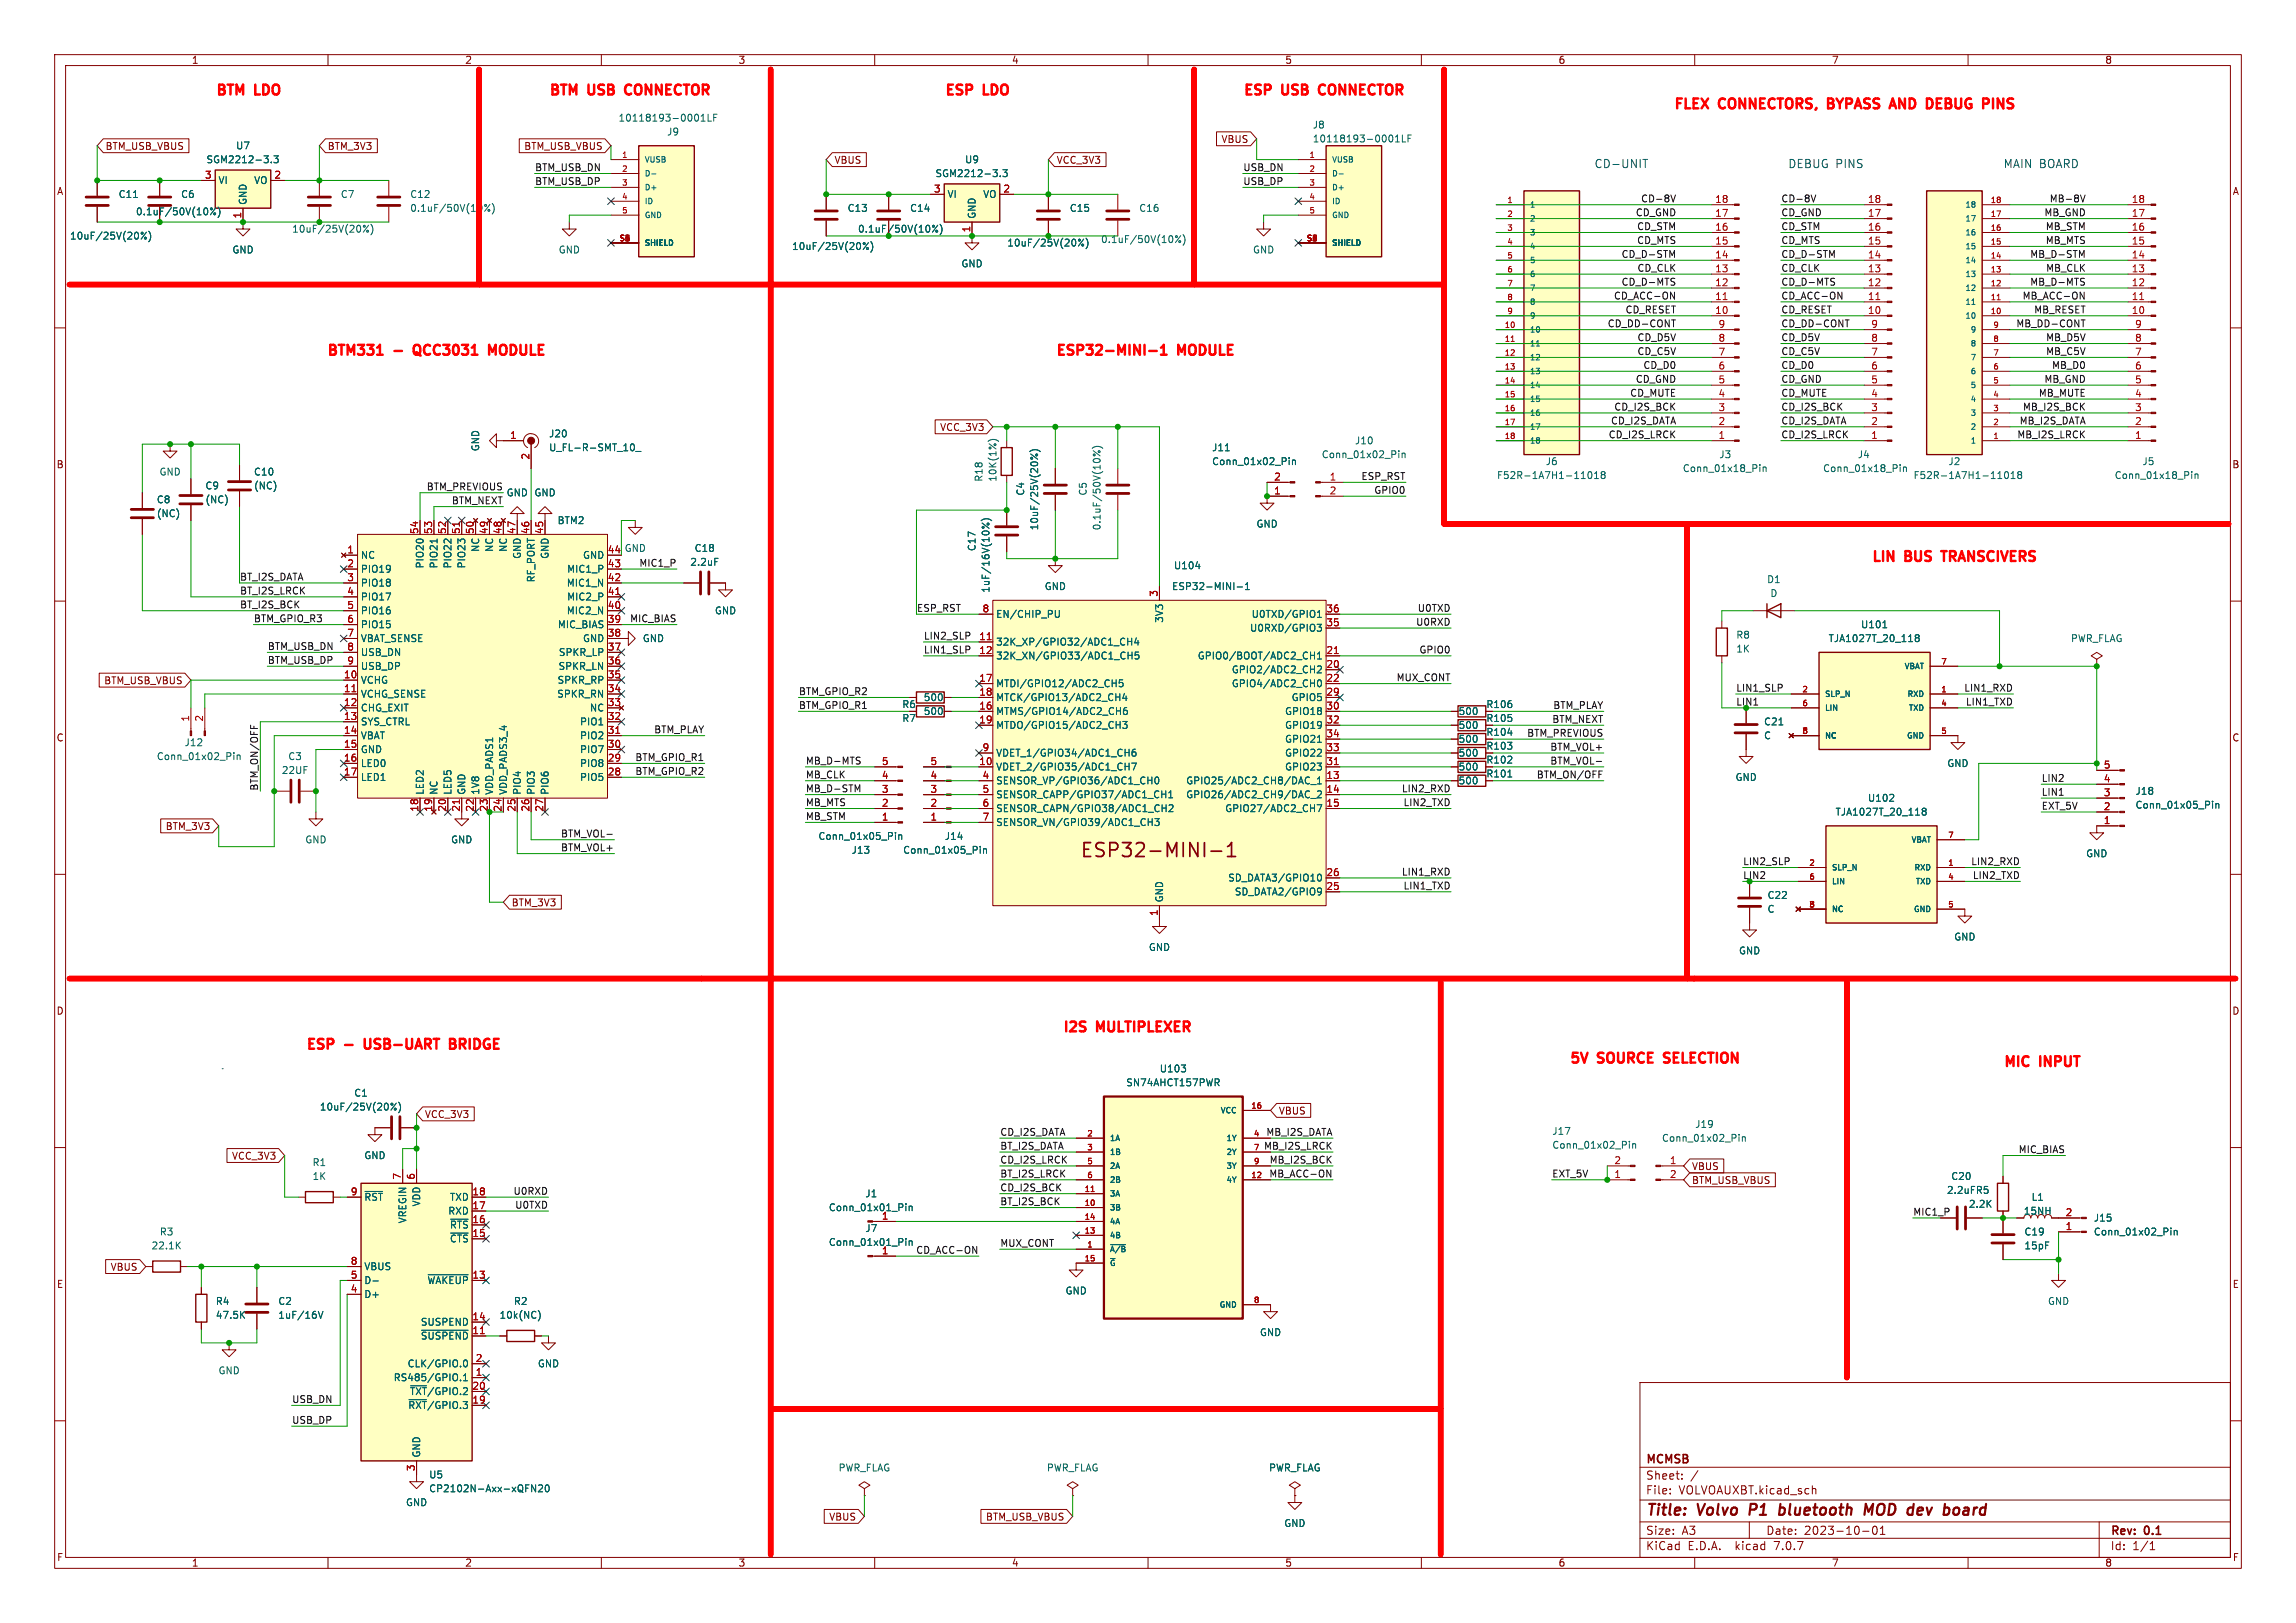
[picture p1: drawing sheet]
<svg xmlns="http://www.w3.org/2000/svg" width="420mm" height="297mm" viewBox="0 0 420 297" stroke-linecap="round" stroke-linejoin="round" font-family="sans-serif">
<defs><g id="words">
<text font-size="3.5" fill="#840000" x="197.5" y="157.3">ESP32-MINI-1</text>
<g font-size="2.8" fill="#840000">
<text x="301" y="277.9">Title:</text>
<text x="310.6" y="277.9">Volvo</text>
<text x="320.9" y="277.9">P1</text>
<text x="327.1" y="277.9">bluetooth</text>
<text x="343.5" y="277.9">MOD</text>
<text x="352.2" y="277.9">dev</text>
<text x="359.6" y="277.9">board</text>
</g>
<g font-size="2.5" fill="#f00">
<text x="39.4" y="17.5">BTM</text>
<text x="47" y="17.5">LDO</text>
<text x="100.3" y="17.5">BTM</text>
<text x="107.9" y="17.5">USB</text>
<text x="115.7" y="17.5">CONNECTOR</text>
<text x="172.7" y="17.5">ESP</text>
<text x="180.2" y="17.5">LDO</text>
<text x="227.3" y="17.5">ESP</text>
<text x="234.8" y="17.5">USB</text>
<text x="242.6" y="17.5">CONNECTOR</text>
<text x="306.1" y="20.1">FLEX</text>
<text x="314.8" y="20.1">CONNECTORS,</text>
<text x="335.7" y="20.1">BYPASS</text>
<text x="348.1" y="20.1">AND</text>
<text x="355.7" y="20.1">DEBUG</text>
<text x="367" y="20.1">PINS</text>
<text x="59.7" y="65.2">BTM331</text>
<text x="72.4" y="65.2">-</text>
<text x="77" y="65.2">QCC3031</text>
<text x="91.7" y="65.2">MODULE</text>
<text x="193" y="65.2">ESP32-MINI-1</text>
<text x="215.8" y="65.2">MODULE</text>
<text x="342.3" y="102.9">LIN</text>
<text x="348.8" y="102.9">BUS</text>
<text x="356.6" y="102.9">TRANSCIVERS</text>
<text x="194.3" y="189">I2S</text>
<text x="201" y="189">MULTIPLEXER</text>
<text x="55.9" y="192.2">ESP</text>
<text x="63.4" y="192.2">-</text>
<text x="68" y="192.2">USB-UART</text>
<text x="84.6" y="192.2">BRIDGE</text>
<text x="287" y="194.7">5V</text>
<text x="292.6" y="194.7">SOURCE</text>
<text x="305.7" y="194.7">SELECTION</text>
<text x="366.4" y="195.3">MIC</text>
<text x="373.5" y="195.3">INPUT</text>
</g>
<g font-size="2.1" fill="#0000c2">
<text x="291.6" y="30.9">CD-UNIT</text>
<text x="327.1" y="30.9">DEBUG PINS</text>
<text x="366.4" y="30.9">MAIN BOARD</text>
</g>
<g font-size="2.1" fill="#840000">
<text x="301" y="268.2">MCMSB</text>
<text x="301" y="273.7">File:</text>
<text x="301" y="271">Sheet:</text>
<text x="307.1" y="273.7">VOLVOAUXBT.kicad_sch</text>
<text x="301" y="281.1">Size:</text>
<text x="307.6" y="281.1">A3</text>
<text x="323" y="281.1">Date:</text>
<text x="330" y="281.1">2023-10-01</text>
<text x="386" y="281.3">Rev:</text>
<text x="392.4" y="281.3">0.1</text>
<text x="301" y="283.9">KiCad</text>
<text x="308.7" y="283.9">E.D.A.</text>
<text x="317.6" y="283.9">kicad</text>
<text x="324.8" y="283.9">7.0.7</text>
<text x="386" y="283.9">Id:</text>
<text x="390.1" y="283.9">1/1</text>
</g>
<g font-size="1.8" fill="#840000">
<text x="35" y="11.9">1</text>
<text x="85" y="11.9">2</text>
<text x="135" y="11.9">3</text>
<text x="185" y="11.9">4</text>
<text x="235" y="11.9">5</text>
<text x="285" y="11.9">6</text>
<text x="335" y="11.9">7</text>
<text x="385" y="11.9">8</text>
<text x="19.2" y="27.6">BTM_USB_VBUS</text>
<text x="59.8" y="27.6">BTM_3V3</text>
<text x="95.8" y="27.6">BTM_USB_VBUS</text>
<text x="223.3" y="26.4">VBUS</text>
<text x="10.3" y="35.9">A</text>
<text x="152.6" y="30.2">VBUS</text>
<text x="193.2" y="30.2">VCC_3V3</text>
<text x="408.3" y="35.9">A</text>
<text x="171.9" y="79.1">VCC_3V3</text>
<text x="10.3" y="85.9">B</text>
<text x="408.2" y="85.9">B</text>
<text x="19" y="125.4">BTM_USB_VBUS</text>
<text x="271.8" y="129.8">R106</text>
<text x="10.3" y="135.9">C</text>
<text x="271.8" y="137.4">R103</text>
<text x="271.8" y="132.3">R105</text>
<text x="271.8" y="134.8">R104</text>
<text x="408.2" y="135.9">C</text>
<text x="271.8" y="139.9">R102</text>
<text x="271.8" y="142.5">R101</text>
<text x="30.2" y="152.1">BTM_3V3</text>
<text x="93.5" y="166.1">BTM_3V3</text>
<text x="10.3" y="185.9">D</text>
<text x="408.2" y="185.9">D</text>
<text x="77.6" y="204.8">VCC_3V3</text>
<text x="233.8" y="204.2">VBUS</text>
<text x="42.3" y="212.4">VCC_3V3</text>
<text x="309.4" y="214.3">VBUS</text>
<text x="309.4" y="216.9">BTM_USB_VBUS</text>
<text x="20.1" y="232.7">VBUS</text>
<text x="10.3" y="235.9">E</text>
<text x="408.3" y="235.9">E</text>
<text x="151.6" y="278.4">VBUS</text>
<text x="180.3" y="278.4">BTM_USB_VBUS</text>
<text x="10.3" y="285.9">F</text>
<text x="35" y="286.9">1</text>
<text x="85" y="286.9">2</text>
<text x="135" y="286.9">3</text>
<text x="185" y="286.9">4</text>
<text x="235" y="286.9">5</text>
<text x="285" y="286.9">6</text>
<text x="335" y="286.9">7</text>
<text x="385" y="286.9">8</text>
<text x="408.3" y="285.9">F</text>
</g>
<g font-size="1.8" fill="#006464">
<text x="113" y="22.5">10118193-0001LF</text>
<text x="240" y="23.7">J8</text>
<text x="43.1" y="27.5">U7</text>
<text x="121.9" y="25">J9</text>
<text x="240" y="26.3">10118193-0001LF</text>
<text x="37.7" y="30.1">SGM2212-3.3</text>
<text x="39.9" y="33.9">VI</text>
<text x="46.4" y="33.9">VO</text>
<text x="171" y="32.6">SGM2212-3.3</text>
<text x="176.4" y="30.1">U9</text>
<text x="21.6" y="36.4">C11</text>
<text x="24.8" y="39.6">0.1uF/50V(10%)</text>
<text x="33" y="36.4">C6</text>
<text x="45.3" y="37.6" transform="rotate(-90 45.3 37.6)">GND</text>
<text x="62.2" y="36.4">C7</text>
<text x="74.9" y="39">0.1uF/50V(10%)</text>
<text x="74.9" y="36.4">C12</text>
<text x="154.9" y="39">C13</text>
<text x="166.4" y="39">C14</text>
<text x="173.2" y="36.4">VI</text>
<text x="178.7" y="40.1" transform="rotate(-90 178.7 40.1)">GND</text>
<text x="179.7" y="36.4">VO</text>
<text x="195.6" y="39">C15</text>
<text x="208.3" y="39">C16</text>
<text x="12.7" y="44">10uF/25V(20%)</text>
<text x="42.4" y="46.6">GND</text>
<text x="53.3" y="42.8">10uF/25V(20%)</text>
<text x="102.1" y="46.6">GND</text>
<text x="144.8" y="45.9">10uF/25V(20%)</text>
<text x="184.2" y="45.3">10uF/25V(20%)</text>
<text x="201.3" y="44.7">0.1uF/50V(10%)</text>
<text x="229.1" y="46.6">GND</text>
<text x="175.8" y="49.1">GND</text>
<text x="87.9" y="82.7" transform="rotate(-90 87.9 82.7)">GND</text>
<text x="100.3" y="82.8">U_FL-R-SMT_10_</text>
<text x="100.3" y="80.2">J20</text>
<text x="221.6" y="82.8">J11</text>
<text x="247.8" y="81.5">J10</text>
<text x="29.1" y="87.2">GND</text>
<text x="37.5" y="89.8">C9</text>
<text x="46.4" y="89.8">(NC)</text>
<text x="46.4" y="87.2">C10</text>
<text x="179.9" y="88.3" transform="rotate(-90 179.9 88.3)">R18</text>
<text x="182.5" y="88.3" transform="rotate(-90 182.5 88.3)">10K(1%)</text>
<text x="221.6" y="85.3">Conn_01x02_Pin</text>
<text x="241.7" y="84">Conn_01x02_Pin</text>
<text x="273.7" y="87.9">F52R-1A7H1-11018</text>
<text x="282.7" y="85.3">J6</text>
<text x="307.7" y="86.6">Conn_01x18_Pin</text>
<text x="314.4" y="84">J3</text>
<text x="333.4" y="86.6">Conn_01x18_Pin</text>
<text x="339.7" y="84">J4</text>
<text x="349.9" y="87.9">F52R-1A7H1-11018</text>
<text x="356.3" y="85.3">J2</text>
<text x="386.7" y="87.9">Conn_01x18_Pin</text>
<text x="391.8" y="85.3">J5</text>
<text x="28.6" y="92.3">C8</text>
<text x="28.6" y="94.8">(NC)</text>
<text x="37.5" y="92.3">(NC)</text>
<text x="92.6" y="91">GND</text>
<text x="97.7" y="91">GND</text>
<text x="187.6" y="90.8" transform="rotate(-90 187.6 90.8)">C4</text>
<text x="199" y="90.8" transform="rotate(-90 199 90.8)">C5</text>
<text x="87.9" y="101.1" transform="rotate(-90 87.9 101.1)">NC</text>
<text x="90.4" y="101.1" transform="rotate(-90 90.4 101.1)">NC</text>
<text x="92.9" y="101.1" transform="rotate(-90 92.9 101.1)">NC</text>
<text x="101.9" y="96.1">BTM2</text>
<text x="114.2" y="101.2">GND</text>
<text x="127" y="101.2">C18</text>
<text x="178.7" y="101" transform="rotate(-90 178.7 101)">C17</text>
<text x="190.1" y="97.1" transform="rotate(-90 190.1 97.1)">10uF/25V(20%)</text>
<text x="201.5" y="97.1" transform="rotate(-90 201.5 97.1)">0.1uF/50V(10%)</text>
<text x="229.7" y="96.7">GND</text>
<text x="65.9" y="102.5">NC</text>
<text x="65.9" y="105">PIO19</text>
<text x="65.9" y="107.5">PIO18</text>
<text x="77.7" y="104.1" transform="rotate(-90 77.7 104.1)">PIO20</text>
<text x="80.2" y="104.1" transform="rotate(-90 80.2 104.1)">PIO21</text>
<text x="82.8" y="104.1" transform="rotate(-90 82.8 104.1)">PIO22</text>
<text x="85.3" y="104.1" transform="rotate(-90 85.3 104.1)">PIO23</text>
<text x="95.5" y="102.4" transform="rotate(-90 95.5 102.4)">GND</text>
<text x="98" y="106.7" transform="rotate(-90 98 106.7)">RF_PORT</text>
<text x="100.6" y="102.4" transform="rotate(-90 100.6 102.4)">GND</text>
<text x="103.6" y="107.5">MIC1_N</text>
<text x="103.6" y="105">MIC1_P</text>
<text x="106.5" y="102.5">GND</text>
<text x="126.2" y="103.7">2.2uF</text>
<text x="214.6" y="104.4">U104</text>
<text x="323.1" y="106.9">D1</text>
<text x="65.9" y="110.1">PIO17</text>
<text x="65.9" y="112.6">PIO16</text>
<text x="103.6" y="112.6">MIC2_N</text>
<text x="103.6" y="110.1">MIC2_P</text>
<text x="130.7" y="112.6">GND</text>
<text x="181.2" y="108.6" transform="rotate(-90 181.2 108.6)">1uF/16V(10%)</text>
<text x="182.1" y="113.3">EN/CHIP_PU</text>
<text x="191" y="108.2">GND</text>
<text x="214.3" y="108.2">ESP32-MINI-1</text>
<text x="228.9" y="113.3">U0TXD/GPIO1</text>
<text x="323.7" y="109.4">D</text>
<text x="65.9" y="115.2">PIO15</text>
<text x="65.9" y="117.7">VBAT_SENSE</text>
<text x="101.9" y="115.2">MIC_BIAS</text>
<text x="106.5" y="117.7">GND</text>
<text x="117.5" y="117.7">GND</text>
<text x="182.1" y="118.3">32K_XP/GPIO32/ADC1_CH4</text>
<text x="213" y="114.1" transform="rotate(-90 213 114.1)">3V3</text>
<text x="228.6" y="115.8">U0RXD/GPIO3</text>
<text x="317.5" y="117.1">R8</text>
<text x="317.5" y="119.6">1K</text>
<text x="334.4" y="117.7">TJA1027T_20_118</text>
<text x="340.3" y="115.2">U101</text>
<text x="378.7" y="117.7">PWR_FLAG</text>
<text x="65.9" y="125.3">VCHG</text>
<text x="65.9" y="120.2">USB_DN</text>
<text x="65.9" y="122.8">USB_DP</text>
<text x="101.9" y="125.3">SPKR_RP</text>
<text x="102.1" y="122.8">SPKR_LN</text>
<text x="102.1" y="120.2">SPKR_LP</text>
<text x="182.1" y="120.9">32K_XN/GPIO33/ADC1_CH5</text>
<text x="182.1" y="126">MTDI/GPIO12/ADC2_CH5</text>
<text x="219" y="120.9">GPIO0/BOOT/ADC2_CH1</text>
<text x="225.2" y="123.4">GPIO2/ADC2_CH2</text>
<text x="225.2" y="126">GPIO4/ADC2_CH0</text>
<text x="65.9" y="127.9">VCHG_SENSE</text>
<text x="65.9" y="130.4">CHG_EXIT</text>
<text x="101.8" y="127.9">SPKR_RN</text>
<text x="107.8" y="130.4">NC</text>
<text x="164.9" y="129.8">R6</text>
<text x="168.9" y="131">500</text>
<text x="168.9" y="128.5">500</text>
<text x="182.1" y="131">MTMS/GPIO14/ADC2_CH6</text>
<text x="182.1" y="128.5">MTCK/GPIO13/ADC2_CH4</text>
<text x="235" y="131">GPIO18</text>
<text x="236.2" y="128.5">GPIO5</text>
<text x="266.7" y="131">500</text>
<text x="33.7" y="136.8">J12</text>
<text x="65.9" y="132.9">SYS_CTRL</text>
<text x="65.9" y="135.5">VBAT</text>
<text x="106" y="135.5">PIO2</text>
<text x="106" y="132.9">PIO1</text>
<text x="164.9" y="132.3">R7</text>
<text x="182.1" y="133.6">MTDO/GPIO15/ADC2_CH3</text>
<text x="235" y="133.6">GPIO19</text>
<text x="235" y="136.1">GPIO21</text>
<text x="266.7" y="133.6">500</text>
<text x="266.7" y="136.1">500</text>
<text x="322.6" y="132.9">C21</text>
<text x="322.6" y="135.5">C</text>
<text x="28.6" y="139.3">Conn_01x02_Pin</text>
<text x="51.5" y="141.8">22UF</text>
<text x="52.6" y="139.3">C3</text>
<text x="65.9" y="138">GND</text>
<text x="65.9" y="140.6">LED0</text>
<text x="65.9" y="143.1">LED1</text>
<text x="106" y="143.1">PIO5</text>
<text x="106" y="140.6">PIO8</text>
<text x="106" y="138">PIO7</text>
<text x="182.1" y="141.2">VDET_2/GPIO35/ADC1_CH7</text>
<text x="182.1" y="143.7">SENSOR_VP/GPIO36/ADC1_CH0</text>
<text x="182.1" y="138.7">VDET_1/GPIO34/ADC1_CH6</text>
<text x="216.9" y="143.7">GPIO25/ADC2_CH8/DAC_1</text>
<text x="235" y="141.2">GPIO23</text>
<text x="235" y="138.7">GPIO22</text>
<text x="266.7" y="141.2">500</text>
<text x="266.7" y="143.7">500</text>
<text x="266.7" y="138.7">500</text>
<text x="317.4" y="143.1">GND</text>
<text x="356.1" y="140.6">GND</text>
<text x="77.7" y="145.5" transform="rotate(-90 77.7 145.5)">LED2</text>
<text x="80.2" y="145.5" transform="rotate(-90 80.2 145.5)">NC</text>
<text x="82.8" y="145.5" transform="rotate(-90 82.8 145.5)">LED5</text>
<text x="85.3" y="145.5" transform="rotate(-90 85.3 145.5)">GND</text>
<text x="87.9" y="145.5" transform="rotate(-90 87.9 145.5)">1V8</text>
<text x="90.4" y="145.5" transform="rotate(-90 90.4 145.5)">VDD_PADS1</text>
<text x="92.9" y="145.5" transform="rotate(-90 92.9 145.5)">VDD_PADS3_4</text>
<text x="95.5" y="145.5" transform="rotate(-90 95.5 145.5)">PIO4</text>
<text x="98" y="145.5" transform="rotate(-90 98 145.5)">PIO3</text>
<text x="100.6" y="145.5" transform="rotate(-90 100.6 145.5)">PIO6</text>
<text x="182.1" y="146.3">SENSOR_CAPP/GPIO37/ADC1_CH1</text>
<text x="182.1" y="148.8">SENSOR_CAPN/GPIO38/ADC1_CH2</text>
<text x="216.9" y="146.3">GPIO26/ADC2_CH9/DAC_2</text>
<text x="224" y="148.8">GPIO27/ADC2_CH7</text>
<text x="335.7" y="149.5">TJA1027T_20_118</text>
<text x="341.6" y="146.9">U102</text>
<text x="390.5" y="145.6">J18</text>
<text x="390.5" y="148.2">Conn_01x05_Pin</text>
<text x="55.7" y="154.5">GND</text>
<text x="82.4" y="154.5">GND</text>
<text x="149.6" y="153.9">Conn_01x05_Pin</text>
<text x="172.7" y="153.9">J14</text>
<text x="182.1" y="151.4">SENSOR_VN/GPIO39/ADC1_CH3</text>
<text x="155.7" y="156.4">J13</text>
<text x="165.1" y="156.4">Conn_01x05_Pin</text>
<text x="224.6" y="161.5">SD_DATA3/GPIO10</text>
<text x="381.5" y="157.1">GND</text>
<text x="213" y="165.2" transform="rotate(-90 213 165.2)">GND</text>
<text x="225.8" y="164.1">SD_DATA2/GPIO9</text>
<text x="323.2" y="164.7">C22</text>
<text x="323.2" y="167.2">C</text>
<text x="357.4" y="172.3">GND</text>
<text x="210.1" y="174.2">GND</text>
<text x="318" y="174.9">GND</text>
<text x="212" y="196.4">U103</text>
<text x="58.4" y="203.4">10uF/25V(20%)</text>
<text x="64.7" y="200.9">C1</text>
<text x="205.9" y="199">SN74AHCT157PWR</text>
<text x="283.9" y="207.9">J17</text>
<text x="303.9" y="209.1">Conn_01x02_Pin</text>
<text x="310" y="206.6">J19</text>
<text x="57.1" y="213.6">R1</text>
<text x="66.5" y="212.3">GND</text>
<text x="283.9" y="210.4">Conn_01x02_Pin</text>
<text x="57.1" y="216.1">1K</text>
<text x="66.5" y="219.9">~{RST}</text>
<text x="77.1" y="220.9" transform="rotate(-90 77.1 220.9)">VDD</text>
<text x="82.2" y="219.9">TXD</text>
<text x="151.5" y="221.8">Conn_01x01_Pin</text>
<text x="158.2" y="219.3">J1</text>
<text x="356" y="218.7">2.2uF R5</text>
<text x="356.8" y="216.1">C20</text>
<text x="360.1" y="221.2">2.2K</text>
<text x="371.5" y="219.9">L1</text>
<text x="29.1" y="226.3">R3</text>
<text x="74.5" y="224" transform="rotate(-90 74.5 224)">VREGIN</text>
<text x="81.9" y="222.5">RXD</text>
<text x="82.2" y="227.6">~{CTS}</text>
<text x="82.2" y="225">~{RTS}</text>
<text x="158.2" y="225.7">J7</text>
<text x="370.1" y="222.5">15NH</text>
<text x="370.2" y="226.3">C19</text>
<text x="382.9" y="223.7">J15</text>
<text x="382.9" y="226.3">Conn_01x02_Pin</text>
<text x="27.6" y="228.8">22.1K</text>
<text x="66.5" y="232.6">VBUS</text>
<text x="151.5" y="228.2">Conn_01x01_Pin</text>
<text x="370.2" y="228.8">15pF</text>
<text x="39.4" y="239">R4</text>
<text x="50.8" y="239">C2</text>
<text x="66.5" y="237.7">D+</text>
<text x="66.5" y="235.2">D-</text>
<text x="78.1" y="235.2">~{WAKEUP}</text>
<text x="93.9" y="239">R2</text>
<text x="194.8" y="237.1">GND</text>
<text x="374.5" y="239">GND</text>
<text x="39.4" y="241.5">47.5K</text>
<text x="50.8" y="241.5">1uF/16V</text>
<text x="76.9" y="245.3">~{SUSPEND}</text>
<text x="76.9" y="242.8">SUSPEND</text>
<text x="91.3" y="241.5">10k(NC)</text>
<text x="230.4" y="244.7">GND</text>
<text x="39.9" y="251.7">GND</text>
<text x="74.5" y="250.4">CLK/GPIO.0</text>
<text x="98.3" y="250.4">GND</text>
<text x="71.9" y="253">RS485/GPIO.1</text>
<text x="74.9" y="255.5">~{TXT}/GPIO.2</text>
<text x="74.6" y="258">~{RXT}/GPIO.3</text>
<text x="77.1" y="266.8" transform="rotate(-90 77.1 266.8)">GND</text>
<text x="153.3" y="269.5">PWR_FLAG</text>
<text x="191.4" y="269.5">PWR_FLAG</text>
<text x="232" y="269.5">PWR_FLAG</text>
<text x="74.2" y="275.8">GND</text>
<text x="78.4" y="270.7">U5</text>
<text x="78.4" y="273.3">CP2102N-Axx-xQFN20</text>
<text x="234.8" y="279.6">GND</text>
</g>
<g font-size="1.8" fill="#a90000">
<text x="37.4" y="32.8">3</text>
<text x="50.1" y="32.8">2</text>
<text x="170.7" y="35.3">3</text>
<text x="183.4" y="35.3">2</text>
<text x="44.2" y="40.1" transform="rotate(-90 44.2 40.1)">1</text>
<text x="313.6" y="39.8">17</text>
<text x="313.6" y="37.2">18</text>
<text x="341.6" y="39.8">17</text>
<text x="341.6" y="37.2">18</text>
<text x="389.8" y="39.8">17</text>
<text x="389.8" y="37.2">18</text>
<text x="177.5" y="42.6" transform="rotate(-90 177.5 42.6)">1</text>
<text x="313.6" y="47.4">14</text>
<text x="313.6" y="44.8">15</text>
<text x="313.6" y="42.3">16</text>
<text x="341.6" y="47.4">14</text>
<text x="341.6" y="44.8">15</text>
<text x="341.6" y="42.3">16</text>
<text x="389.8" y="47.4">14</text>
<text x="389.8" y="44.8">15</text>
<text x="389.8" y="42.3">16</text>
<text x="313.6" y="52.5">12</text>
<text x="313.6" y="49.9">13</text>
<text x="341.6" y="52.5">12</text>
<text x="341.6" y="49.9">13</text>
<text x="389.8" y="52.5">12</text>
<text x="389.8" y="49.9">13</text>
<text x="313.6" y="57.5">10</text>
<text x="313.6" y="55">11</text>
<text x="341.6" y="57.5">10</text>
<text x="341.6" y="55">11</text>
<text x="389.8" y="57.5">10</text>
<text x="389.8" y="55">11</text>
<text x="314.3" y="65.2">7</text>
<text x="314.3" y="62.6">8</text>
<text x="314.3" y="60.1">9</text>
<text x="342.2" y="65.2">7</text>
<text x="342.2" y="62.6">8</text>
<text x="342.2" y="60.1">9</text>
<text x="390.5" y="65.2">7</text>
<text x="390.5" y="62.6">8</text>
<text x="390.5" y="60.1">9</text>
<text x="314.3" y="70.2">5</text>
<text x="314.3" y="67.7">6</text>
<text x="342.2" y="70.2">5</text>
<text x="342.2" y="67.7">6</text>
<text x="390.5" y="70.2">5</text>
<text x="390.5" y="67.7">6</text>
<text x="314.3" y="77.9">2</text>
<text x="314.3" y="75.3">3</text>
<text x="314.3" y="72.8">4</text>
<text x="342.2" y="77.9">2</text>
<text x="342.2" y="75.3">3</text>
<text x="342.2" y="72.8">4</text>
<text x="390.5" y="77.9">2</text>
<text x="390.5" y="75.3">3</text>
<text x="390.5" y="72.8">4</text>
<text x="93.2" y="80.4">1</text>
<text x="314.3" y="80.4">1</text>
<text x="342.2" y="80.4">1</text>
<text x="390.5" y="80.4">1</text>
<text x="96.9" y="84.2" transform="rotate(-90 96.9 84.2)">2</text>
<text x="233" y="88">2</text>
<text x="243.1" y="88">1</text>
<text x="233" y="90.6">1</text>
<text x="243.1" y="90.6">2</text>
<text x="63.4" y="101.3">1</text>
<text x="76.6" y="97.8" transform="rotate(-90 76.6 97.8)">54</text>
<text x="79.1" y="97.8" transform="rotate(-90 79.1 97.8)">53</text>
<text x="81.7" y="97.8" transform="rotate(-90 81.7 97.8)">52</text>
<text x="84.2" y="97.8" transform="rotate(-90 84.2 97.8)">51</text>
<text x="86.7" y="97.8" transform="rotate(-90 86.7 97.8)">50</text>
<text x="89.3" y="97.8" transform="rotate(-90 89.3 97.8)">49</text>
<text x="91.8" y="97.8" transform="rotate(-90 91.8 97.8)">48</text>
<text x="94.4" y="97.8" transform="rotate(-90 94.4 97.8)">47</text>
<text x="96.9" y="97.8" transform="rotate(-90 96.9 97.8)">46</text>
<text x="99.4" y="97.8" transform="rotate(-90 99.4 97.8)">45</text>
<text x="111.1" y="101.3">44</text>
<text x="63.4" y="103.9">2</text>
<text x="63.4" y="106.4">3</text>
<text x="111.1" y="106.4">42</text>
<text x="111.1" y="103.9">43</text>
<text x="63.4" y="109">4</text>
<text x="63.4" y="111.5">5</text>
<text x="111.1" y="111.5">40</text>
<text x="111.1" y="109">41</text>
<text x="179.6" y="112.1">8</text>
<text x="211.8" y="109.3" transform="rotate(-90 211.8 109.3)">3</text>
<text x="242.5" y="112.1">36</text>
<text x="63.4" y="114">6</text>
<text x="63.4" y="116.6">7</text>
<text x="63.4" y="119.1">8</text>
<text x="111.1" y="119.1">37</text>
<text x="111.1" y="116.6">38</text>
<text x="111.1" y="114">39</text>
<text x="179" y="117.2">11</text>
<text x="179" y="119.8">12</text>
<text x="242.5" y="119.8">21</text>
<text x="242.5" y="114.7">35</text>
<text x="62.8" y="124.2">10</text>
<text x="63.4" y="121.7">9</text>
<text x="111.1" y="124.2">35</text>
<text x="111.1" y="121.7">36</text>
<text x="179" y="124.8">17</text>
<text x="242.5" y="122.3">20</text>
<text x="242.5" y="124.8">22</text>
<text x="62.8" y="126.7">11</text>
<text x="62.8" y="129.3">12</text>
<text x="62.8" y="131.8">13</text>
<text x="111.1" y="131.8">32</text>
<text x="111.1" y="129.3">33</text>
<text x="111.1" y="126.7">34</text>
<text x="179" y="129.9">16</text>
<text x="179" y="127.4">18</text>
<text x="242.5" y="129.9">30</text>
<text x="242.5" y="127.4">29</text>
<text x="34.7" y="132.2" transform="rotate(-90 34.7 132.2)">1</text>
<text x="37.2" y="132.2" transform="rotate(-90 37.2 132.2)">2</text>
<text x="62.8" y="134.4">14</text>
<text x="62.8" y="136.9">15</text>
<text x="111.1" y="136.9">30</text>
<text x="111.1" y="134.4">31</text>
<text x="179" y="132.5">19</text>
<text x="179.6" y="137.5">9</text>
<text x="242.5" y="132.5">32</text>
<text x="242.5" y="137.5">33</text>
<text x="242.5" y="135">34</text>
<text x="62.8" y="139.4">16</text>
<text x="62.8" y="142">17</text>
<text x="111.1" y="142">28</text>
<text x="111.1" y="139.4">29</text>
<text x="161.2" y="142.6">4</text>
<text x="161.2" y="140.1">5</text>
<text x="170.1" y="142.6">4</text>
<text x="170.1" y="140.1">5</text>
<text x="179" y="140.1">10</text>
<text x="179.6" y="142.6">4</text>
<text x="242.5" y="140.1">31</text>
<text x="242.5" y="142.6">13</text>
<text x="384.7" y="143.3">4</text>
<text x="384.7" y="140.7">5</text>
<text x="76.6" y="148.6" transform="rotate(-90 76.6 148.6)">18</text>
<text x="79.1" y="148.6" transform="rotate(-90 79.1 148.6)">19</text>
<text x="81.7" y="148.6" transform="rotate(-90 81.7 148.6)">20</text>
<text x="84.2" y="148.6" transform="rotate(-90 84.2 148.6)">21</text>
<text x="86.7" y="148.6" transform="rotate(-90 86.7 148.6)">22</text>
<text x="89.3" y="148.6" transform="rotate(-90 89.3 148.6)">23</text>
<text x="91.8" y="148.6" transform="rotate(-90 91.8 148.6)">24</text>
<text x="94.4" y="148.6" transform="rotate(-90 94.4 148.6)">25</text>
<text x="96.9" y="148.6" transform="rotate(-90 96.9 148.6)">26</text>
<text x="99.4" y="148.6" transform="rotate(-90 99.4 148.6)">27</text>
<text x="161.2" y="147.7">2</text>
<text x="161.2" y="145.2">3</text>
<text x="170.1" y="147.7">2</text>
<text x="170.1" y="145.2">3</text>
<text x="179.6" y="145.2">5</text>
<text x="179.6" y="147.7">6</text>
<text x="242.5" y="145.2">14</text>
<text x="242.5" y="147.7">15</text>
<text x="384.7" y="148.3">2</text>
<text x="384.7" y="145.8">3</text>
<text x="161.2" y="150.2">1</text>
<text x="170.1" y="150.2">1</text>
<text x="179.6" y="150.2">7</text>
<text x="384.7" y="150.9">1</text>
<text x="242.5" y="160.4">26</text>
<text x="211.8" y="167.7" transform="rotate(-90 211.8 167.7)">1</text>
<text x="242.5" y="162.9">25</text>
<text x="73.4" y="216" transform="rotate(-90 73.4 216)">7</text>
<text x="75.9" y="216" transform="rotate(-90 75.9 216)">6</text>
<text x="295.2" y="215.6">1</text>
<text x="295.2" y="213.1">2</text>
<text x="305.4" y="213.1">1</text>
<text x="305.4" y="215.6">2</text>
<text x="64.1" y="218.8">9</text>
<text x="86.3" y="221.4">17</text>
<text x="86.3" y="218.8">18</text>
<text x="86.3" y="226.4">15</text>
<text x="86.3" y="223.9">16</text>
<text x="161.2" y="223.3">1</text>
<text x="377.8" y="225.2">1</text>
<text x="377.8" y="222.6">2</text>
<text x="64.1" y="231.5">8</text>
<text x="161.2" y="229.6">1</text>
<text x="64.1" y="236.6">4</text>
<text x="64.1" y="234.1">5</text>
<text x="86.3" y="234.1">13</text>
<text x="86.3" y="244.2">11</text>
<text x="86.3" y="241.7">14</text>
<text x="86.9" y="251.8">1</text>
<text x="86.9" y="249.3">2</text>
<text x="86.3" y="256.9">19</text>
<text x="86.3" y="254.4">20</text>
<text x="75.9" y="269.3" transform="rotate(-90 75.9 269.3)">3</text>
</g>
<g font-size="1.8" fill="#0f0f0f">
<text x="97.8" y="33.9">BTM_USB_DP</text>
<text x="97.8" y="31.4">BTM_USB_DN</text>
<text x="227.3" y="31.4">USB_DN</text>
<text x="227.3" y="33.9">USB_DP</text>
<text x="299.1" y="39.7">CD_GND</text>
<text x="300.1" y="37.1">CD-8V</text>
<text x="325.8" y="39.7">CD_GND</text>
<text x="325.8" y="37.1">CD-8V</text>
<text x="373.9" y="39.7">MB_GND</text>
<text x="374.8" y="37.1">MB-8V</text>
<text x="296.5" y="47.3">CD_D-STM</text>
<text x="299.4" y="44.7">CD_MTS</text>
<text x="299.4" y="42.2">CD_STM</text>
<text x="325.8" y="42.2">CD_STM</text>
<text x="325.8" y="44.7">CD_MTS</text>
<text x="325.8" y="47.3">CD_D-STM</text>
<text x="371.3" y="47.3">MB_D-STM</text>
<text x="374.1" y="42.2">MB_STM</text>
<text x="374.1" y="44.7">MB_MTS</text>
<text x="296.5" y="52.4">CD_D-MTS</text>
<text x="299.4" y="49.8">CD_CLK</text>
<text x="325.8" y="52.4">CD_D-MTS</text>
<text x="325.8" y="49.8">CD_CLK</text>
<text x="371.3" y="52.4">MB_D-MTS</text>
<text x="374.2" y="49.8">MB_CLK</text>
<text x="294" y="60">CD_DD-CONT</text>
<text x="295.1" y="54.9">CD_ACC-ON</text>
<text x="297.2" y="57.4">CD_RESET</text>
<text x="325.8" y="60">CD_DD-CONT</text>
<text x="325.8" y="54.9">CD_ACC-ON</text>
<text x="325.8" y="57.4">CD_RESET</text>
<text x="368.7" y="60">MB_DD-CONT</text>
<text x="369.9" y="54.9">MB_ACC-ON</text>
<text x="372" y="57.4">MB_RESET</text>
<text x="299.4" y="65.1">CD_C5V</text>
<text x="299.4" y="62.5">CD_D5V</text>
<text x="325.8" y="62.5">CD_D5V</text>
<text x="325.8" y="65.1">CD_C5V</text>
<text x="374.2" y="62.5">MB_D5V</text>
<text x="374.2" y="65.1">MB_C5V</text>
<text x="299.1" y="70.1">CD_GND</text>
<text x="300.5" y="67.6">CD_D0</text>
<text x="325.8" y="70.1">CD_GND</text>
<text x="325.8" y="67.6">CD_D0</text>
<text x="373.9" y="70.1">MB_GND</text>
<text x="375.3" y="67.6">MB_D0</text>
<text x="294.6" y="77.8">CD_I2S_DATA</text>
<text x="295.2" y="75.2">CD_I2S_BCK</text>
<text x="298.1" y="72.7">CD_MUTE</text>
<text x="325.8" y="72.7">CD_MUTE</text>
<text x="325.8" y="77.8">CD_I2S_DATA</text>
<text x="325.8" y="75.2">CD_I2S_BCK</text>
<text x="369.3" y="77.8">MB_I2S_DATA</text>
<text x="369.9" y="75.2">MB_I2S_BCK</text>
<text x="372.8" y="72.7">MB_MUTE</text>
<text x="294.2" y="80.3">CD_I2S_LRCK</text>
<text x="325.8" y="80.3">CD_I2S_LRCK</text>
<text x="368.9" y="80.3">MB_I2S_LRCK</text>
<text x="78" y="89.8">BTM_PREVIOUS</text>
<text x="248.9" y="87.9">ESP_RST</text>
<text x="82.6" y="92.4">BTM_NEXT</text>
<text x="251.3" y="90.5">GPIO0</text>
<text x="43.8" y="106.3">BT_I2S_DATA</text>
<text x="116.8" y="103.8">MIC1_P</text>
<text x="43.8" y="108.9">BT_I2S_LRCK</text>
<text x="43.8" y="111.4">BT_I2S_BCK</text>
<text x="46.4" y="114">BTM_GPIO_R3</text>
<text x="115.2" y="114">MIC_BIAS</text>
<text x="167.6" y="112">ESP_RST</text>
<text x="259.2" y="112">U0TXD</text>
<text x="48.9" y="119">BTM_USB_DN</text>
<text x="168.9" y="119.7">LIN1_SLP</text>
<text x="168.9" y="117.1">LIN2_SLP</text>
<text x="258.9" y="114.6">U0RXD</text>
<text x="259.5" y="119.7">GPIO0</text>
<text x="48.9" y="121.6">BTM_USB_DP</text>
<text x="255.4" y="124.7">MUX_CONT</text>
<text x="146" y="127.3">BTM_GPIO_R2</text>
<text x="146" y="129.8">BTM_GPIO_R1</text>
<text x="284" y="129.8">BTM_PLAY</text>
<text x="317.5" y="126.7">LIN1_SLP</text>
<text x="317.5" y="129.2">LIN1</text>
<text x="359.2" y="126.7">LIN1_RXD</text>
<text x="359.5" y="129.2">LIN1_TXD</text>
<text x="119.6" y="134.3">BTM_PLAY</text>
<text x="279.3" y="134.9">BTM_PREVIOUS</text>
<text x="283.5" y="137.4">BTM_VOL+</text>
<text x="283.9" y="132.4">BTM_NEXT</text>
<text x="116.1" y="141.9">BTM_GPIO_R2</text>
<text x="116.1" y="139.4">BTM_GPIO_R1</text>
<text x="147.3" y="140">MB_D-MTS</text>
<text x="147.3" y="142.5">MB_CLK</text>
<text x="281" y="142.5">BTM_ON/OFF</text>
<text x="283.5" y="140">BTM_VOL-</text>
<text x="373.4" y="143.2">LIN2</text>
<text x="47.3" y="144.8" transform="rotate(-90 47.3 144.8)">BTM_ON/OFF</text>
<text x="147.3" y="147.6">MB_MTS</text>
<text x="147.3" y="145.1">MB_D-STM</text>
<text x="256.3" y="145.1">LIN2_RXD</text>
<text x="256.6" y="147.6">LIN2_TXD</text>
<text x="373.4" y="148.2">EXT_5V</text>
<text x="373.4" y="145.7">LIN1</text>
<text x="102.5" y="155.9">BTM_VOL+</text>
<text x="102.5" y="153.3">BTM_VOL-</text>
<text x="147.3" y="150.1">MB_STM</text>
<text x="256.3" y="160.3">LIN1_RXD</text>
<text x="318.8" y="158.4">LIN2_SLP</text>
<text x="360.5" y="158.4">LIN2_RXD</text>
<text x="360.8" y="160.9">LIN2_TXD</text>
<text x="256.6" y="162.8">LIN1_TXD</text>
<text x="182.9" y="207.9">CD_I2S_DATA</text>
<text x="231.5" y="207.9">MB_I2S_DATA</text>
<text x="182.9" y="210.5">BT_I2S_DATA</text>
<text x="182.9" y="213">CD_I2S_LRCK</text>
<text x="182.9" y="215.6">BT_I2S_LRCK</text>
<text x="231.1" y="210.5">MB_I2S_LRCK</text>
<text x="232.1" y="215.6">MB_ACC-ON</text>
<text x="232.1" y="213">MB_I2S_BCK</text>
<text x="283.8" y="215.6">EXT_5V</text>
<text x="369.2" y="211.1">MIC_BIAS</text>
<text x="93.8" y="218.7">U0RXD</text>
<text x="94.1" y="221.3">U0TXD</text>
<text x="182.9" y="218.1">CD_I2S_BCK</text>
<text x="182.9" y="220.6">BT_I2S_BCK</text>
<text x="349.9" y="222.5">MIC1_P</text>
<text x="167.5" y="229.5">CD_ACC-ON</text>
<text x="182.9" y="228.3">MUX_CONT</text>
<text x="53.3" y="256.8">USB_DN</text>
<text x="53.3" y="260.6">USB_DP</text>
</g>
<g font-size="1.8" fill="#009600">
<text x="156.9" y="42.8">0.1uF/50V(10%)</text>
<text x="318.8" y="160.9">LIN2</text>
</g>
<g font-size="1.4" fill="#a90000">
<text x="113.7" y="29">1</text>
<text x="239.4" y="29">1</text>
<text x="113.7" y="31.5">2</text>
<text x="113.7" y="34">3</text>
<text x="239.4" y="31.5">2</text>
<text x="239.4" y="34">3</text>
<text x="113.7" y="36.6">4</text>
<text x="113.7" y="39.1">5</text>
<text x="239.4" y="36.6">4</text>
<text x="239.4" y="39.1">5</text>
<text x="275.6" y="37.2">1</text>
<text x="275.6" y="39.8">2</text>
<text x="364" y="39.8">17</text>
<text x="364" y="37.2">18</text>
<text x="113.2" y="44.2">S1</text>
<text x="114.1" y="44.2">2</text>
<text x="238.9" y="44.2">S1</text>
<text x="239.9" y="44.2">2</text>
<text x="275.6" y="42.3">3</text>
<text x="275.6" y="44.8">4</text>
<text x="275.6" y="47.4">5</text>
<text x="364" y="47.4">14</text>
<text x="364" y="44.8">15</text>
<text x="364" y="42.3">16</text>
<text x="275.6" y="49.9">6</text>
<text x="275.6" y="52.5">7</text>
<text x="364" y="52.5">12</text>
<text x="364" y="49.9">13</text>
<text x="275.6" y="55">8</text>
<text x="275.6" y="57.5">9</text>
<text x="364" y="57.5">10</text>
<text x="364" y="55">11</text>
<text x="275.1" y="60.1">10</text>
<text x="275.1" y="62.6">11</text>
<text x="275.1" y="65.2">12</text>
<text x="364.5" y="65.2">7</text>
<text x="364.5" y="62.6">8</text>
<text x="364.5" y="60.1">9</text>
<text x="275.1" y="67.7">13</text>
<text x="275.1" y="70.2">14</text>
<text x="364.5" y="70.2">5</text>
<text x="364.5" y="67.7">6</text>
<text x="275.1" y="72.8">15</text>
<text x="275.1" y="75.3">16</text>
<text x="275.1" y="77.9">17</text>
<text x="364.5" y="77.9">2</text>
<text x="364.5" y="75.3">3</text>
<text x="364.5" y="72.8">4</text>
<text x="275.1" y="80.4">18</text>
<text x="364.5" y="80.4">1</text>
<text x="355" y="121.7">7</text>
<text x="329.6" y="126.7">2</text>
<text x="329.6" y="129.3">6</text>
<text x="355" y="126.7">1</text>
<text x="355" y="129.3">4</text>
<text x="329.6" y="134.4">8</text>
<text x="355" y="134.4">5</text>
<text x="356.3" y="153.4">7</text>
<text x="330.9" y="158.5">2</text>
<text x="330.9" y="161">6</text>
<text x="356.3" y="158.5">1</text>
<text x="356.3" y="161">4</text>
<text x="330.9" y="166.1">8</text>
<text x="356.3" y="166.1">5</text>
<text x="228.8" y="202.9">16</text>
<text x="198.8" y="208">2</text>
<text x="229.3" y="208">4</text>
<text x="198.8" y="210.6">3</text>
<text x="198.8" y="213.1">5</text>
<text x="198.8" y="215.6">6</text>
<text x="228.8" y="215.6">12</text>
<text x="229.3" y="210.6">7</text>
<text x="229.3" y="213.1">9</text>
<text x="198.3" y="220.7">10</text>
<text x="198.3" y="218.2">11</text>
<text x="198.3" y="225.8">13</text>
<text x="198.3" y="223.3">14</text>
<text x="198.3" y="230.9">15</text>
<text x="198.8" y="228.3">1</text>
<text x="229.3" y="238.5">8</text>
</g>
<g font-size="1.4" fill="#006464">
<text x="117.9" y="29.9">VUSB</text>
<text x="243.6" y="29.9">VUSB</text>
<text x="117.9" y="32.5">D-</text>
<text x="117.9" y="35">D+</text>
<text x="243.6" y="32.5">D-</text>
<text x="243.6" y="35">D+</text>
<text x="117.9" y="37.6">ID</text>
<text x="117.9" y="40.1">GND</text>
<text x="243.6" y="37.6">ID</text>
<text x="243.6" y="40.1">GND</text>
<text x="279.8" y="38.2">1</text>
<text x="279.8" y="40.7">2</text>
<text x="359.4" y="40.7">17</text>
<text x="359.4" y="38.2">18</text>
<text x="117.9" y="45.2">SHIELD</text>
<text x="243.6" y="45.2">SHIELD</text>
<text x="279.8" y="43.3">3</text>
<text x="279.8" y="45.8">4</text>
<text x="359.4" y="45.8">15</text>
<text x="359.4" y="43.3">16</text>
<text x="279.8" y="48.4">5</text>
<text x="279.8" y="50.9">6</text>
<text x="279.8" y="53.4">7</text>
<text x="359.4" y="53.4">12</text>
<text x="359.4" y="50.9">13</text>
<text x="359.4" y="48.4">14</text>
<text x="279.8" y="56">8</text>
<text x="279.8" y="58.5">9</text>
<text x="359.4" y="58.5">10</text>
<text x="359.4" y="56">11</text>
<text x="279.8" y="61.1">10</text>
<text x="279.8" y="63.6">11</text>
<text x="360.3" y="63.6">8</text>
<text x="360.3" y="61.1">9</text>
<text x="279.8" y="66.1">12</text>
<text x="279.8" y="68.7">13</text>
<text x="279.8" y="71.2">14</text>
<text x="360.3" y="71.2">5</text>
<text x="360.3" y="68.7">6</text>
<text x="360.3" y="66.1">7</text>
<text x="279.8" y="73.8">15</text>
<text x="279.8" y="76.3">16</text>
<text x="360.3" y="76.3">3</text>
<text x="360.3" y="73.8">4</text>
<text x="279.8" y="78.8">17</text>
<text x="279.8" y="81.4">18</text>
<text x="360.3" y="81.4">1</text>
<text x="360.3" y="78.8">2</text>
<text x="348.3" y="122.7">VBAT</text>
<text x="333.8" y="127.7">SLP_N</text>
<text x="333.8" y="130.3">LIN</text>
<text x="348.8" y="127.7">RXD</text>
<text x="349" y="130.3">TXD</text>
<text x="333.8" y="135.4">NC</text>
<text x="348.7" y="135.4">GND</text>
<text x="349.5" y="154.4">VBAT</text>
<text x="335" y="159.5">SLP_N</text>
<text x="350.1" y="159.5">RXD</text>
<text x="335" y="167.1">NC</text>
<text x="335" y="162">LIN</text>
<text x="350" y="167.1">GND</text>
<text x="350.3" y="162">TXD</text>
<text x="223.2" y="203.9">VCC</text>
<text x="202.9" y="209">1A</text>
<text x="224.2" y="209">1Y</text>
<text x="202.9" y="211.6">1B</text>
<text x="202.9" y="214.1">2A</text>
<text x="224.2" y="211.6">2Y</text>
<text x="224.2" y="214.1">3Y</text>
<text x="202.9" y="221.7">3B</text>
<text x="202.9" y="219.2">3A</text>
<text x="202.9" y="216.6">2B</text>
<text x="224.2" y="216.6">4Y</text>
<text x="202.9" y="226.8">4B</text>
<text x="202.9" y="224.3">4A</text>
<text x="202.9" y="229.3">~{A/B}</text>
<text x="202.9" y="231.9">~{G}</text>
<text x="223" y="239.5">GND</text>
</g>
</g></defs>
<g fill="none" stroke="#840000" stroke-width=".18">
<path d="M10 10h400v277h-400zM12 12h396v273h-396zM60 10v2M110 10v2M160 10v2M210 10v2M260 10v2M310 10v2M360 10v2M17.8 33v2.8M17.8 37.8v2.8M18.9 25.4h15.7v2.5h-15.7l-1.1-1.2z"/>
<path d="M29.2 33v2.8M29.2 37.8v2.8M36.8 33h2.6M44.4 38.1v3.8h1.3l-1.3 1.3-1.2-1.3h1.2M49.5 33h2.6M58.4 33v2.8M58.4 37.8v2.8M59.5 25.4h9.5v2.5h-9.5l-1.1-1.2zM71.1 33v2.8M71.1 37.8v2.8M95 25.4h15.6l1.2 1.3-1.2 1.2h-15.6zM111.8 29.2h5"/>
<path d="M111.8 31.8h5M111.8 34.3h5M111.8 36.8h5M111.8 39.4h5M151.1 35.6v2.8M152.2 27.9h6.3v2.6h-6.3l-1.1-1.3zM162.6 35.6v2.8M170.2 35.6h2.5M182.9 35.6h2.5M191.8 35.6v2.8M192.9 27.9h9.4v2.6h-9.4l-1.1-1.3zM204.5 35.6v2.8"/>
<path d="M222.5 24.1h6.3l1.1 1.3-1.1 1.3h-6.3zM237.5 29.2h5.1M237.5 31.8h5.1M237.5 34.3h5.1M237.5 36.8h5.1M237.5 39.4h5.1M273.7 37.5h5.1M313.1 37.5h4.2M341 37.5h4.2M362.6 37.5h5.1M389.3 37.5h4.2M10 60h2"/>
<path d="M104.1 40.6v1.3h1.3l-1.3 1.3-1.2-1.3h1.2M111.8 44.5h5M151.1 40.4v2.8M162.6 40.4v2.8M177.8 40.6v3.9h1.3l-1.3 1.2-1.3-1.2h1.3M191.8 40.4v2.8M204.5 40.4v2.8M231.1 40.6v1.3h1.3l-1.3 1.3-1.2-1.3h1.2M237.5 44.5h5.1M273.7 40h5.1M273.7 42.5h5.1M273.7 45.1h5.1"/>
<path d="M273.7 47.6h5.1M273.7 50.2h5.1M273.7 52.7h5.1M273.7 55.2h5.1M273.7 57.8h5.1M313.1 40h4.2M313.1 42.5h4.2M313.1 45.1h4.2M313.1 47.6h4.2M313.1 50.2h4.2M313.1 52.7h4.2M313.1 55.2h4.2"/>
<path d="M313.1 57.8h4.2M341 40h4.2M341 42.5h4.2M341 45.1h4.2M341 47.6h4.2M341 50.2h4.2M341 52.7h4.2M341 55.2h4.2M341 57.8h4.2M362.6 40h5.1M362.6 42.5h5.1M362.6 45.1h5.1"/>
<path d="M362.6 47.6h5.1M362.6 50.2h5.1M362.6 52.7h5.1M362.6 55.2h5.1M362.6 57.8h5.1M389.3 40h4.2M389.3 42.5h4.2M389.3 45.1h4.2M389.3 47.6h4.2M389.3 50.2h4.2M389.3 52.7h4.2M389.3 55.2h4.2"/>
<path d="M389.3 57.8h4.2M408 60h2M171.1 76.8h9.4l1.1 1.3-1.1 1.3h-9.4zM273.7 60.3h5.1M273.7 62.9h5.1M273.7 65.4h5.1M273.7 67.9h5.1M273.7 70.5h5.1M273.7 73h5.1M273.7 75.6h5.1M273.7 78.1h5.1M313.1 60.3h4.2"/>
<path d="M313.1 62.9h4.2M313.1 65.4h4.2M313.1 67.9h4.2M313.1 70.5h4.2M313.1 73h4.2M313.1 75.6h4.2M313.1 78.1h4.2M341 60.3h4.2M341 62.9h4.2M341 65.4h4.2M341 67.9h4.2M341 70.5h4.2"/>
<path d="M341 73h4.2M341 75.6h4.2M341 78.1h4.2M362.6 60.3h5.1M362.6 62.9h5.1M362.6 65.4h5.1M362.6 67.9h5.1M362.6 70.5h5.1M362.6 73h5.1M362.6 75.6h5.1M362.6 78.1h5.1M389.3 60.3h4.2"/>
<path d="M389.3 62.9h4.2M389.3 65.4h4.2M389.3 67.9h4.2M389.3 70.5h4.2M389.3 73h4.2M389.3 75.6h4.2M389.3 78.1h4.2M26 90.2v2.8M26 95v2.8M31.1 81.3v1.3h1.3l-1.3 1.2-1.3-1.2h1.3M34.9 87.6v2.8M34.9 92.5v2.8"/>
<path d="M43.8 85.1v2.8M43.8 89.9v2.8M65.4 97.8h45.7v48.3h-45.7zM76.8 95.3v2.5M79.4 95.3v2.5M81.9 95.3v2.5M84.5 95.3v2.5M86.6 94.9l.8 .7M87 95.3v2.5M87.4 94.9l-.8 .7M89.2 94.9l.7 .7M89.5 95.3v2.5"/>
<path d="M89.9 94.9l-.7 .7M90.8 80.6v-1.2l-1.3 1.2 1.3 1.3v-1.3h5M91.7 94.9l.8 .7M92.1 95.3v2.5M92.5 94.9l-.8 .7M94.6 94h1.3l-1.3-1.3-1.3 1.3h1.3v3.8M96.5 81.9a1.35 1.35 0 0 1-.4-2 1.35 1.35 0 0 1 2.1 0 1.35 1.35 0 0 1-.4 2M97.2 81.3v4.4M97.2 95.3v2.5M99.7 94h1.3l-1.3-1.3-1.3 1.3h1.3v3.8M116.2 95.3v1.2h1.3l-1.3 1.3-1.3-1.3h1.3M184.1 80.6v1.3"/>
<path d="M184.1 87v1.3M184.1 93.3v2.8M184.1 98.2v2.8M193 85.7v2.8M193 90.6v2.7M204.5 85.7v2.8M204.5 90.6v2.7M231.8 88.3h4.2M236 90.8h-4.2v1.3h1.2l-1.2 1.2-1.3-1.2h1.3M241.5 90.8h4.2M241.5 88.3h4.2M273.7 80.6h5.1"/>
<path d="M313.1 80.6h4.2M341 80.6h4.2M362.6 80.6h5.1M389.3 80.6h4.2M10 110h2M62.5 101.2l.7 .8M62.9 106.7h2.5M62.9 101.6h2.5M62.9 104.1h2.5M62.9 119.4h2.5M62.9 116.8h2.5M62.9 114.3h2.5"/>
<path d="M62.9 109.2h2.5M62.9 111.8h2.5M63.2 101.2l-.7 .8M111.1 116.8h3.8v-1.2l1.3 1.2-1.3 1.3v-1.3M111.1 106.7h2.6M111.1 101.6h2.6M111.1 104.1h2.6M111.1 119.4h2.6M111.1 114.3h2.6M111.1 109.2h2.6M111.1 111.8h2.6M125.1 106.7h2.8"/>
<path d="M129.9 106.7h2.8v1.3h1.3l-1.3 1.2-1.3-1.2h1.3M179.1 117.5h2.5M179.1 112.4h2.5M181.6 109.9h61v55.8h-61zM193 102.2v1.3h1.3l-1.3 1.3-1.2-1.3h1.2M212.1 107.3v2.6M242.6 114.9h2.5M242.6 112.4h2.5M315 113.7v1.2M320.7 111.8h7.6M408 110h2M18.1 123.2h15.7l1.1 1.3-1.1 1.2h-15.7z"/>
<path d="M34.9 129.5v4.3M37.5 129.5v4.3M62.9 124.5h2.5M62.9 127h2.5M62.9 129.5h2.5M62.9 132.1h2.5M62.9 134.6h2.5M62.9 137.2h2.5M62.9 139.7h2.5M62.9 121.9h2.5M111.1 124.5h2.6M111.1 127h2.6"/>
<path d="M111.1 129.5h2.6M111.1 132.1h2.6M111.1 134.6h2.6M111.1 137.2h2.6M111.1 139.7h2.6M111.1 121.9h2.6M113.3 129.2l.7 .7M114 129.2l-.7 .7M166.4 127.6h1.2M172.7 130.2h1.3M172.7 127.6h1.3M179.1 137.8h2.5"/>
<path d="M179.1 130.2h2.5M179.1 127.6h2.5M179.1 132.7h2.5M179.1 120h2.5M179.1 125.1h2.5M242.6 137.8h2.5M242.6 130.2h2.5M242.6 127.6h2.5M242.6 132.7h2.5M242.6 120h2.5M242.6 125.1h2.5M242.6 122.6h2.5"/>
<path d="M242.6 135.3h2.5M265.4 137.8h1.3M265.4 130.2h1.3M265.4 132.7h1.3M265.4 135.3h1.3M315 120v1.3M319.4 134.4v4h1.3l-1.3 1.3-1.3-1.3h1.3M319.4 129.5v2.8M327.3 134.2l.7 .8M327.7 127h5M327.7 129.5h5M327.7 134.6h5"/>
<path d="M328 134.2l-.7 .8M353.1 134.6h5v1.3h1.3l-1.3 1.3-1.2-1.3h1.2M353.1 127h5M353.1 129.5h5M353.1 121.9h5M383.5 120.7l1.1-.7-1.1-.6-1 .6 1 .7v1.2M383.5 121.9h.1M10 160h2M29.4 149.9h9.5l1.1 1.2-1.1 1.3h-9.5zM50.2 144.8h2.8M55 144.8h2.8M57.8 148.6v1.3h1.3l-1.3 1.2-1.3-1.2h1.3"/>
<path d="M62.9 142.2h2.5M76.8 146.1v2.5M79.4 146.1v2.5M81.9 146.1v2.5M84.5 146.1v3.8h1.2l-1.2 1.2-1.3-1.2h1.3M87 146.1v2.5M89.5 146.1v2.5M92.1 146.1v2.5M94.6 146.1v2.5M97.2 146.1v2.5M99.7 146.1v2.5M111.1 142.2h2.6"/>
<path d="M160 140.3h4.2M160 142.9h4.2M160 145.4h4.2M160 148h4.2M160 150.5h4.2M168.9 140.3h4.2M168.9 142.9h4.2M168.9 145.4h4.2M168.9 148h4.2M168.9 150.5h4.2M179.1 140.3h2.5M179.1 142.9h2.5"/>
<path d="M179.1 145.4h2.5M179.1 148h2.5M179.1 150.5h2.5M242.6 140.3h2.5M242.6 142.9h2.5M242.6 145.4h2.5M242.6 148h2.5M265.4 140.3h1.3M265.4 142.9h1.3M328.9 158.8h5.1M354.3 158.8h5.1M354.3 153.7h5.1"/>
<path d="M383.5 141h4.3M383.5 143.5h4.3M383.5 146.1h4.3M383.5 148.6h4.3M387.8 151.1h-4.3v1.3h1.3l-1.3 1.3-1.2-1.3h1.2M408 160h2M93.2 163.8h9.5v2.6h-9.5l-1.1-1.3zM212.1 165.7v3.8h1.3l-1.3 1.3-1.3-1.3h1.3M242.6 163.2h2.5M242.6 160.7h2.5M320 166.1v4.1h1.3l-1.3 1.3-1.2-1.3h1.2M320 161.3v2.8"/>
<path d="M328.5 166l.8 .8M328.9 166.4h5.1M328.9 161.3h5.1M329.3 166l-.8 .8M354.3 166.4h5.1v1.2h1.3l-1.3 1.3-1.3-1.3h1.3M354.3 161.3h5.1M10 210h2M41.5 210.2h9.5l1.1 1.3-1.1 1.2h-9.5zM54.6 219.1h1.3M61 219.1h1.2M63.5 219.1h2.5M71.4 206.4h-2.8v1.2h1.2l-1.2 1.3-1.3-1.3h1.3"/>
<path d="M73.4 206.4h2.8M73.7 214v2.5M76.2 214v2.5M77.3 202.6h9.4v2.5h-9.4l-1.1-1.3zM86.4 219.1h2.5M196.8 213.4h5.1M196.8 215.9h5.1M196.8 218.4h5.1M196.8 208.3h5.1M196.8 210.8h5.1M227.3 213.4h5.1M227.3 215.9h5.1"/>
<path d="M227.3 203.2h5.1M227.3 208.3h5.1M227.3 210.8h5.1M233.5 201.9h6.3v2.6h-6.3l-1.1-1.3zM294 213.4h4.2M294 215.9h4.2M303.8 213.4h4.2M303.8 215.9h4.2M309.1 214.6h15.7v2.6h-15.7l-1.1-1.3zM309.1 212.1h6.2v2.5h-6.2l-1.1-1.2zM366.4 215.3v1.2M408 210h2"/>
<path d="M19.3 230.5h6.3l1.1 1.3-1.1 1.2h-6.3zM26.7 231.8h1.2M33 231.8h1.3M36.8 235.6v1.3M47 235.6v2.8M63.5 234.3h2.5M63.5 236.9h2.5M63.5 231.8h2.5M86.4 234.3h2.5M86.4 226.7h2.5M86.4 224.2h2.5M86.4 221.6h2.5"/>
<path d="M159.6 229.9h4.2M159.6 223.5h4.2M196.8 223.5h5.1M196.8 228.6h5.1M196.8 221h5.1M196.8 226.1h5.1M201.9 231.1h-5.1v1.3h1.3l-1.3 1.3-1.2-1.3h1.2M227.3 238.8h5.1v1.2h1.3l-1.3 1.3-1.3-1.3h1.3M355 222.9h2.8M359.8 222.9h2.8M366.4 221.6v4.1M366.4 227.7v2.8"/>
<path d="M368.9 222.9h1.3M374 222.9a.64 .64 0 0 1 .6-.6 .64 .64 0 0 1 .7 .6h5.5M376.6 233v1.3h1.2l-1.2 1.3-1.3-1.3h1.3M376.6 225.4h4.2M10 260h2M36.8 241.9v1.3M41.9 245.7v1.3h1.3l-1.3 1.3-1.3-1.3h1.3M47 240.4v2.8M86.4 252.1h2.5M86.4 244.5h2.5M86.4 241.9h2.5M86.4 257.2h2.5"/>
<path d="M86.4 249.6h2.5M86.4 254.6h2.5M91.4 244.5h1.3M97.8 244.5h1.3M100.3 244.5v1.2h1.3l-1.3 1.3-1.2-1.3h1.2M300 253h108v32h-108zM408 260h2M76.2 267.3v3.8h1.3l-1.3 1.3-1.3-1.3h1.3M150.8 276.2h6.2l1.1 1.3-1.1 1.3h-6.2zM158.1 272.4l1-.6-1-.7-1 .7 1 .6v1.3M158.1 273.7h.1M179.4 276.2h15.7l1.1 1.3-1.1 1.3h-15.7z"/>
<path d="M196.2 272.4l1-.6-1-.7-1 .7 1 .6v1.3M196.2 273.7h.1M236.9 273.7v1.3h1.2l-1.2 1.2-1.3-1.2h1.3M236.9 272.4l1-.6-1-.7-1.1 .7 1.1 .6v1.3M236.9 273.7h.1M300 278.5h108M300 274.5h108M300 268.5h108M305.5 273.2v.2M305.5 272.5v.1M307.7 270.5v.2M307.7 269.8v.1"/>
<path d="M310.6 269.1l-1.3 1.9M320 278.5v3M331.6 272.5h.5l.1 .9M342.7 279.4l.2-.1a.8 .8 0 0 1 .5 .7 .8 .8 0 0 1-.5 .8 1 1 0 0 1-.2-1.4zM343.9 279.7l.5-.4v1.5M384 278.5v6.5M60 285v2M110 285v2M160 285v2M210 285v2M260 285v2M300 281.5h108"/>
<path d="M310 285v2M340.7 280.2h1.2M343.9 280.8h.9M360 285v2M393.3 283.6h.9M393.3 282.5l.4-.4v1.5"/>
</g>
<path d="M320.3 275.2l-.3 2M325.6 276l.2-.1 .5 .1M325.7 275.2l-.3 2M326.3 277a.66 .66 0 0 1-.9 .1M341 277.2l.3-2 .5 1.4 .8-1.4-.2 2M351.1 275.9h.4M351.5 277.1l-.5 .1M351.7 276.3l-.9 .2M358.3 276l.1 .3-.2 .7" fill="none" stroke="#840000" stroke-width=".4"/>
<g fill="none" stroke="#840000" stroke-width=".51">
<path d="M15.7 37.6h4.1M15.7 36.1h4.1M27.2 37.6h4M27.2 36.1h4M56.4 37.6h4.1M56.4 36.1h4.1M69.1 37.6h4.1M69.1 36.1h4.1M149.1 38.6h4.1M160.5 38.6h4.1M189.7 38.6h4.1M202.4 38.6h4.1"/>
<path d="M149.1 40.1h4.1M160.5 40.1h4.1M189.7 40.1h4.1M202.4 40.1h4.1M24 94.7h4.1M24 93.2h4.1M32.9 92.2h4.1M32.9 90.7h4.1M41.8 89.7h4M41.8 88.1h4M182.1 97.9h4.1M182.1 96.4h4.1"/>
<path d="M191 90.3h4.1M191 88.8h4.1M202.4 90.3h4.1M202.4 88.8h4.1M128.1 104.6v4.1M129.7 104.6v4.1M317.4 134.1h4M317.4 132.6h4M53.2 142.7v4.1M54.7 142.7v4.1M318 165.9h4.1M318 164.3h4.1"/>
<path d="M71.6 204.3v4.1M73.2 204.3v4.1M45 238.6h4M358 220.9v4M359.5 220.9v4M364.4 227.5h4M364.4 225.9h4M45 240.2h4"/>
</g>
<g fill="#840000" stroke="#840000" stroke-width=".18">
<path d="M173.1 140.2h.9v.3h-.9z"/>
<path d="M173.1 142.7h.9v.3h-.9z"/>
<path d="M173.1 145.3h.9v.2h-.9z"/>
<path d="M173.1 147.8h.9v.3h-.9z"/>
<path d="M173.1 150.4h.9v.2h-.9z"/>
<path d="M380.8 222.8h.8v.2h-.8z"/>
<path d="M380.8 225.3h.8v.3h-.8z"/>
<path d="M298.2 213.2h.9v.3h-.9z"/>
<path d="M298.2 215.8h.9v.2h-.9z"/>
<path d="M302.9 215.8h.9v.2h-.9z"/>
<path d="M302.9 213.2h.9v.3h-.9z"/>
<path d="M393.5 37.3h.8v.3h-.8z"/>
<path d="M393.5 39.9h.8v.2h-.8z"/>
<path d="M393.5 42.4h.8v.3h-.8z"/>
<path d="M393.5 45h.8v.2h-.8z"/>
<path d="M393.5 47.5h.8v.3h-.8z"/>
<path d="M393.5 50h.8v.3h-.8z"/>
<path d="M393.5 52.6h.8v.2h-.8z"/>
<path d="M393.5 55.1h.8v.3h-.8z"/>
<path d="M393.5 57.7h.8v.2h-.8z"/>
<path d="M393.5 60.2h.8v.3h-.8z"/>
<path d="M393.5 62.7h.8v.3h-.8z"/>
<path d="M393.5 65.3h.8v.2h-.8z"/>
<path d="M393.5 67.8h.8v.3h-.8z"/>
<path d="M393.5 70.4h.8v.2h-.8z"/>
<path d="M393.5 72.9h.8v.3h-.8z"/>
<path d="M393.5 75.4h.8v.3h-.8z"/>
<path d="M393.5 78h.8v.2h-.8z"/>
<path d="M393.5 80.5h.8v.3h-.8z"/>
<path d="M164.2 140.2h.9v.3h-.9z"/>
<path d="M164.2 142.7h.9v.3h-.9z"/>
<path d="M164.2 145.3h.9v.2h-.9z"/>
<path d="M164.2 147.8h.9v.3h-.9z"/>
<path d="M164.2 150.4h.9v.2h-.9z"/>
<path d="M37.3 133.8h.3v.8h-.3z"/>
<path d="M34.8 133.8h.3v.8h-.3z"/>
<path d="M240.7 90.7h.8v.2h-.8z"/>
<path d="M240.7 88.1h.8v.3h-.8z"/>
<path d="M236 88.1h.9v.3h-.9z"/>
<path d="M236 90.7h.9v.2h-.9z"/>
<path d="M158.7 229.7h.9v.3h-.9z"/>
<path d="M158.7 223.4h.9v.2h-.9z"/>
<path d="M387.8 140.8h.8v.3h-.8z"/>
<path d="M387.8 143.4h.8v.2h-.8z"/>
<path d="M387.8 145.9h.8v.3h-.8z"/>
<path d="M387.8 148.5h.8v.2h-.8z"/>
<path d="M387.8 151h.8v.3h-.8z"/>
<path d="M345.2 37.3h.9v.3h-.9z"/>
<path d="M345.2 39.9h.9v.2h-.9z"/>
<path d="M345.2 42.4h.9v.3h-.9z"/>
<path d="M345.2 45h.9v.2h-.9z"/>
<path d="M345.2 47.5h.9v.3h-.9z"/>
<path d="M345.2 50h.9v.3h-.9z"/>
<path d="M345.2 52.6h.9v.2h-.9z"/>
<path d="M345.2 55.1h.9v.3h-.9z"/>
<path d="M345.2 57.7h.9v.2h-.9z"/>
<path d="M345.2 60.2h.9v.3h-.9z"/>
<path d="M345.2 62.7h.9v.3h-.9z"/>
<path d="M345.2 65.3h.9v.2h-.9z"/>
<path d="M345.2 67.8h.9v.3h-.9z"/>
<path d="M345.2 70.4h.9v.2h-.9z"/>
<path d="M345.2 72.9h.9v.3h-.9z"/>
<path d="M345.2 75.4h.9v.3h-.9z"/>
<path d="M345.2 78h.9v.2h-.9z"/>
<path d="M345.2 80.5h.9v.3h-.9z"/>
<path d="M317.3 37.3h.8v.3h-.8z"/>
<path d="M317.3 39.9h.8v.2h-.8z"/>
<path d="M317.3 42.4h.8v.3h-.8z"/>
<path d="M317.3 45h.8v.2h-.8z"/>
<path d="M317.3 47.5h.8v.3h-.8z"/>
<path d="M317.3 50h.8v.3h-.8z"/>
<path d="M317.3 52.6h.8v.2h-.8z"/>
<path d="M317.3 55.1h.8v.3h-.8z"/>
<path d="M317.3 57.7h.8v.2h-.8z"/>
<path d="M317.3 60.2h.8v.3h-.8z"/>
<path d="M317.3 62.7h.8v.3h-.8z"/>
<path d="M317.3 65.3h.8v.2h-.8z"/>
<path d="M317.3 67.8h.8v.3h-.8z"/>
<path d="M317.3 70.4h.8v.2h-.8z"/>
<path d="M317.3 72.9h.8v.3h-.8z"/>
<path d="M317.3 75.4h.8v.3h-.8z"/>
<path d="M317.3 78h.8v.2h-.8z"/>
<path d="M317.3 80.5h.8v.3h-.8z"/>
<circle cx="97.2" cy="80.6" r=".63"/>
</g>
<g fill="none" stroke="#006464" stroke-width=".18">
<path d="M24.4 36.1h.7M39.5 38l-1 1.3M39.9 37.9a1.46 1.46 0 0 1 0 1.9M49.6 29.7v.1M50.1 28.5h.8l-.4 .5 .3 .1v.6l-.2 .1-.5-.1M89.6 37.4l-1 1.3M90 37.2a1.46 1.46 0 0 1 0 2M119.2 31.8h.8M128.3 22.2h.7M128.3 21.3l.3-.4v1.3M129.5 20.9v1.3h.6M130.6 21.5h.4"/>
<path d="M131.2 20.9h-.6v1.3M183 32.2v.1M183.5 31.1h.7l-.4 .4 .4 .2v.5l-.2 .1-.5-.1M244.9 31.8h.8M255.3 26h.7M255.3 25.1l.3-.4v1.3M256.5 24.7v1.3h.6M257.6 25.3h.4M258.2 24.7h-.6v1.3M26.8 42.5l-1 1.3M27.2 42.3a1.46 1.46 0 0 1 0 1.9M67.4 41.2l-.9 1.3"/>
<path d="M67.8 41a1.46 1.46 0 0 1 0 2M158.9 44.4l-1 1.3M159.3 44.2a1.46 1.46 0 0 1 0 1.9M171.5 41.2l-.9 1.3M172 41a1.46 1.46 0 0 1 0 2M198.2 43.8l-.9 1.2M198.7 43.6a1.46 1.46 0 0 1 0 1.9M216 43.1l-1 1.3M216.4 42.9a1.46 1.46 0 0 1 0 2M360.7 55.7h.6M281 63.3h.6M80 98.6v.8"/>
<path d="M115.4 81.5l.2-.3a.68 .68 0 0 1 .5 .7 .68 .68 0 0 1-.5 .6l-.2-.2M116.3 82.6h1M179.5 95.3a1.46 1.46 0 0 1 1.9 0M179.6 95.7l1.3 1M180.7 80.8a1.46 1.46 0 0 1 2 0M188.4 82.7a1.46 1.46 0 0 1 1.9 0M188.5 83.1l1.3 .9M199.8 82a1.46 1.46 0 0 1 1.9 0M200 82.5l1.2 .9M224.1 82.5h.8M235.8 83.8v.1M235.8 84.2v.8"/>
<path d="M236.4 84.2v.8M236.4 84.3l.2-.1h.3l.1 .8M255.9 82.5v.1M255.9 82.9v.9M256.5 82.9v.9M256.5 83l.2-.1 .3 .1v.8M290.6 86.4l.2-.1a.68 .68 0 0 1 .4 .6 .68 .68 0 0 1-.4 .7l-.3-.5zM291.7 87.6h.7M291.7 86.7l.3-.4v1.3M293.1 86.8l-.2-.2 .2-.3 .4 .1 .1 .1-.2 .3M293.1 86.8l-.2 .3v.4l.2 .1 .4-.1 .1-.2v-.2l-.2-.3M293.1 86.8h.3"/>
<path d="M321.9 85v.2M321.9 85.5v.8M322.5 85.6l.2-.1h.3l.1 .8M322.5 85.5v.8M347.6 85v.2M347.6 85.5v.8M348.2 85.5v.8M348.2 85.6l.2-.1h.3v.8M366.8 86.4l.2-.1a.68 .68 0 0 1 .4 .6 .68 .68 0 0 1-.4 .7l-.3-.5zM367.9 87.6h.7M367.9 86.7l.3-.4v1.3M369.3 86.8l-.2-.2 .2-.3 .4 .1 .1 .1-.2 .3"/>
<path d="M369.3 86.8l-.2 .3v.4l.2 .1 .4-.1 .1-.2v-.2l-.2-.3M369.3 86.8h.3M400.9 86.3v.1M400.9 86.7v.9M401.5 86.7v.9M401.5 86.8l.2-.1 .3 .1 .1 .8M130.7 102.2h.7M193.8 111.7l-.1 1.2-.2 .1-.3-.1M206.3 116.8v1.3M206.3 117.4h.7M206.3 119.3v1.3M206.3 119.9h.8"/>
<path d="M207 116.8v1.3M207.1 119.3v1.3M207.9 116.7l-.3 .9h.7M208.2 117.2v.9M208.3 119.3h-.6l-.1 .6 .2-.1 .4 .1 .1 .2v.4l-.2 .1-.5-.1M218.7 103.7h.8M226.3 107.4h1M227.8 107.9h.7M227.8 107l.4-.4v1.3M239.7 119.9h.7M240.4 119.3v1.3M240.9 114.2h.8l-.4 .5 .4 .1v.6l-.2 .1h-.5"/>
<path d="M241 112.1l.4-.4v1.3M241 119.7l.4-.4v1.3M241 113h.7M344.4 114.9h.7M350.6 116.7l-.3-.2 .3-.4 .3 .1 .2 .2-.3 .3M350.6 116.7l-.3 .2 .1 .4 .2 .1h.3l.2-.2v-.3l-.3-.2M350.6 116.7h.2M42.8 137.7v.2M42.8 138.2v.8M43.4 138.2v.8M43.4 138.3l.2-.1h.3v.8M203.4 125h.8"/>
<path d="M204.1 127.5h.7M204.2 124.4v1.3M204.2 132.6h.7M204.2 130.1h.8M204.8 126.9v1.3M204.9 132v1.3M205 129.5v1.3M205.4 124.4h-.6l-.1 .6 .2-.1h.4l.1 .2v.5l-.2 .1-.5-.1M205.4 132h.8l-.5 .5 .4 .1v.6l-.2 .1-.5-.1M205.7 126.9l-.3 .9h.8M205.8 137.7h.7M206 127.4v.8"/>
<path d="M206.1 129.5h-.4a.86 .86 0 0 0 0 1.3l.5-.2v-.4l-.2-.2h-.4l-.1 .2M206.5 137.1v1.3M206.5 139.6v1.3M207 139.6h.9l-.6 1.3M207.7 137.1l-.4 .1a.86 .86 0 0 0 0 1.2l.4-.1 .1-.5-.2-.2h-.4l-.1 .2M241 120.6h.7M241 122l.5-.1 .2 .3-.8 .9h.8M241 135.8h.7M241.1 124.5l.2-.1a.68 .68 0 0 1 .4 .6 .68 .68 0 0 1-.4 .7l-.3-.5zM275.8 134.1h.8M325.4 132.7h.7M163.8 152.3v.2"/>
<path d="M163.8 152.8v.8M164.4 152.8v.8M164.4 152.9l.2-.1h.3v.8M179.3 154.9v.1M179.3 155.3v.9M179.9 155.3v.9M179.9 155.4l.2-.1 .3 .1 .1 .8M205.8 140.2h.7M210 142.8h.7M210 150.4h.8M210.7 142.2v1.3M210.8 149.8v1.3"/>
<path d="M211.2 149.8h.8l-.4 .5 .4 .1v.6l-.2 .1-.6-.1M211.4 142.2h.1a.68 .68 0 0 1 .5 .6 .68 .68 0 0 1-.5 .7 .84 .84 0 0 1-.1-1.3zM212.5 144.7v1.3M212.5 145.3h.7M212.6 147.9h.7M213.2 144.7v1.3M213.3 147.3v1.2M213.8 146h.7M213.8 145.1l.3-.4v1.3M213.8 147.4l.5-.1 .3 .3-.8 .9h.8M239.3 142.2l.2 .1M239.5 143.3l-.2 .2"/>
<path d="M239.8 143.6h1M239.8 146.1h1M240.9 147.3h.9l-.6 1.2M241 143.5h.7M241 142.5l.4-.3v1.3M241 144.8l.5-.1 .2 .4-.8 .9h.8M275.8 142.2h.7M345.6 146.6h.8M346.3 145.5v.4M351.9 148.4l-.3-.2 .3-.3 .3 .1 .1 .1-.2 .3M351.9 148.4l-.3 .3 .1 .3 .2 .2 .3-.1 .1-.2v-.2l-.2-.3M351.9 148.4h.2"/>
<path d="M404.7 146.6v.2M404.7 147.1v.8M405.3 147.1v.8M405.3 147.2l.2-.1h.3l.1 .8M241.1 160.1l.2-.1a.68 .68 0 0 1 .4 .6 .68 .68 0 0 1-.4 .6l-.2-.1M241.2 162.5h.3l.2 .2a.84 .84 0 0 1-.3 1.1M241.7 163l-.1 .2-.4 .1M216.1 194.9h.8l-.5 .5M216.8 195.5v.5M222.6 198.1l.4 .6M222.8 197.4l.2 .3-.1 .3-.1 .1M66.8 218h3.2"/>
<path d="M72.5 201.9l-1 1.2M72.9 201.7a1.46 1.46 0 0 1 0 1.9M298 208.9v.1M298 209.3v.8M298.7 209.3v.8M298.7 209.4l.1-.1h.3l.1 .8M318.1 207.6v.1M318.1 208v.9M318.7 208v.9M318.7 208.1l.2-.1 .3 .1 .1 .8M32.4 227.8l.6 .7M33 227.3l-.7 .7"/>
<path d="M44.7 240l-.7 .7M58.2 240l.5 1.2 .4-1.2M68.2 234.4h1M78.3 233.3h7.3M82.4 225.7h3.2M82.4 223.1h3.2M98.5 239.8a1.46 1.46 0 0 1 0 1.9M165.7 220.3v.1M165.7 220.7v.9M165.7 226.6v.2M165.7 227.1v.8M166.3 220.7v.9"/>
<path d="M166.3 227.1v.8M166.3 227.2l.2-.1h.3l.1 .8M166.3 220.8l.2-.1 .3 .1 .1 .8M203.1 227.8h2.8M203.1 230.3h.9M397.1 224.7v.2M397.1 225.2v.8M397.7 225.2v.8M397.7 225.3l.2-.1h.3l.1 .8M44.2 240.5l.5 .7M74.8 256.1h3.2M75.1 253.6h2.9"/>
<path d="M77.1 243.4h8.5M84.2 252.6v.1M84.8 252.7h.7M84.8 251.8l.3-.4v1.3M84.8 249.3l.3-.4a.68 .68 0 0 1 .4 .6 .68 .68 0 0 1-.4 .6l-.3-.4M97.3 271.7l.7 1.3v-1.3M98.5 271.8l.5-.1 .2 .4-.7 .9h.7M99.9 271.8l.1-.1a.68 .68 0 0 1 .5 .7 .68 .68 0 0 1-.5 .6 .84 .84 0 0 1-.1-1.2z"/>
<circle cx="38.7" cy="38.2" r=".18"/>
<circle cx="39.3" cy="39.1" r=".18"/>
<circle cx="88.8" cy="37.6" r=".18"/>
<circle cx="89.4" cy="38.5" r=".18"/>
<circle cx="26" cy="42.7" r=".18"/>
<circle cx="26.6" cy="43.6" r=".18"/>
<circle cx="66.6" cy="41.4" r=".18"/>
<circle cx="67.2" cy="42.3" r=".18"/>
<circle cx="158.1" cy="44.6" r=".18"/>
<circle cx="158.7" cy="45.5" r=".18"/>
<circle cx="170.7" cy="41.4" r=".18"/>
<circle cx="171.4" cy="42.3" r=".18"/>
<circle cx="197.4" cy="43.9" r=".18"/>
<circle cx="198.1" cy="44.9" r=".18"/>
<circle cx="215.2" cy="43.3" r=".18"/>
<circle cx="215.8" cy="44.2" r=".18"/>
<circle cx="179.8" cy="96.5" r=".18"/>
<circle cx="180.7" cy="95.9" r=".18"/>
<circle cx="188.7" cy="83.9" r=".18"/>
<circle cx="189.6" cy="83.3" r=".18"/>
<circle cx="200.2" cy="83.3" r=".18"/>
<circle cx="201.1" cy="82.6" r=".18"/>
<circle cx="71.7" cy="202.1" r=".18"/>
<circle cx="72.3" cy="203" r=".18"/>
</g>
<g fill="#ffffc2" stroke="#ffffc2" stroke-width=".18">
<path d="M66 216.5h20.4v50.8h-20.4z"/>
<path d="M352.4 34.9h10.2v48.3h-10.2z"/>
<path d="M278.8 34.9h10.1v48.3h-10.1z"/>
<path d="M65.4 97.8h45.7v48.3h-45.7z"/>
<path d="M39.4 31.1h10.1v7h-10.1z"/>
<path d="M332.7 119.4h20.4v17.8h-20.4z"/>
<path d="M334 151.1h20.3v17.8h-20.3z"/>
<path d="M242.6 26.7h10.1v20.3h-10.1z"/>
<path d="M181.6 109.9h61v55.8h-61z"/>
<path d="M172.7 33.7h10.2v6.9h-10.2z"/>
<path d="M201.9 200.7h25.4v40.6h-25.4z"/>
<path d="M116.8 26.7h10.2v20.3h-10.2z"/>
</g>
<g fill="none" stroke="#840000" stroke-width=".25">
<path d="M39.4 31.1h10.1v7h-10.1zM116.8 26.7h10.2v20.3h-10.2zM172.7 33.7h10.2v6.9h-10.2zM242.6 26.7h10.1v20.3h-10.1zM278.8 34.9h10.1v48.3h-10.1zM352.4 34.9h10.2v48.3h-10.2zM183.1 81.9h2.1v5.1h-2.1zM313.9 114.9h2.1v5.1h-2.1zM323.2 111.8l2.6-1.3v2.5zM323.2 110.5v2.5M332.7 119.4h20.4v17.8h-20.4zM167.6 129.2h5.1v2h-5.1z"/>
<path d="M167.6 126.6h5.1v2.1h-5.1zM266.7 139.3h5.1v2.1h-5.1zM266.7 136.8h5.1v2h-5.1zM266.7 131.7h5.1v2h-5.1zM266.7 134.2h5.1v2.1h-5.1zM266.7 129.2h5.1v2h-5.1zM266.7 141.9h5.1v2h-5.1zM334 151.1h20.3v17.8h-20.3zM55.9 218.1h5.1v2h-5.1zM66 216.5h20.4v50.8h-20.4zM365.4 216.5h2v5.1h-2zM27.9 230.8h5.1v2h-5.1z"/>
<path d="M35.8 236.9h2v5h-2zM92.7 243.5h5.1v2h-5.1z"/>
</g>
<g fill="none" stroke="#a90000" stroke-width=".18">
<path d="M315.2 54.8h.7M343.1 54.8h.8M365.3 54.9h.6M391.4 54.8h.7M276.4 62.5h.6M84 95.6v.7M112.6 108.8h.8M180.6 117.1h.7M244.1 119.6h.7M64.4 126.6h.7M112.6 134.2h.8M244.1 139.9h.7"/>
<path d="M84 146.4v.7M199.6 218.1h.6M87.9 244.1h.7"/>
</g>
<path d="M221.5 155.8h2M224.5 156.7h1.5M224.5 154.9l.8-.7v2.5" fill="none" stroke="#840000" stroke-width=".32"/>
<path d="M201.9 200.7h25.4v40.6h-25.4z" fill="none" stroke="#840000" stroke-width=".41"/>
<g fill="none" stroke="#0f0f0f" stroke-width=".18">
<path d="M305.6 35.7l.5 1.3 .4-1.3M331.3 35.7l.4 1.3 .4-1.3M380.6 35.7l.4 1.3 .4-1.3M305.6 53.5l.7 1.2v-1.2M305.8 58.5h.7M305.9 46.7l.4-.9v1.3M306.1 51.6l.3 .2-.3 .4M306.2 50.9l.2 .1M335.1 46.7l.4-.9v1.3M335.4 51.6l.2 .2-.2 .4M335.4 50.9l.2 .1M336.2 53.5l.7 1.2v-1.2"/>
<path d="M337.5 58.5h.8M380.5 53.5l.7 1.2v-1.2M380.7 58.5h.7M380.8 46.7l.4-.9v1.3M380.8 51.5l.4 .1 .1 .4-.2 .2h-.4M380.8 50.9l.5 .1M45.8 132.7v.6M156.9 139.2l.3 .1 .1 .3-.2 .2h-.3M156.9 138.6h.4M292 139.3h1M320.8 129h.7M111 152.7h1"/>
<path d="M156.9 144.5l.4-.9v1.3M292.5 141.1h.6M376.7 145.5h.7M242.7 214.1l.7 1.3v-1.3M177.9 228.1l.8 1.3v-1.3"/>
</g>
<g fill="none" stroke="#f00" stroke-width=".45">
<path d="M114.9 15.5a.97 .97 0 0 0-.6 .9 .97 .97 0 0 0 .6 .9M241.9 15.5a.97 .97 0 0 0-.7 .9 .97 .97 0 0 0 .7 .9M334.4 18.9h.6M335 18h-.6v1.8h.7M346.2 18l.6 1.8M354.3 19.8h.8M354.3 18h.8M354.3 18.9h.6M365.4 18l1.1 1.8M69 64.9h1M76 64.5l.4 .1M76.4 63.1a.6 .6 0 0 0-.7 .6v.6a.6 .6 0 0 0 .7 .6"/>
<path d="M89.5 64.9v-1.8l.6 1.3 .6-1.3v1.8M210.2 64.2h1.4M212.4 64.9h1M212.4 63.6l.5-.5v1.8M355.1 100.9h1M355.6 100.9v1.8M66.7 190.1v1.5l.4 .3h.3M82.3 190.1h.6l.3 .2 .1 .3-.4 .4a.48 .48 0 0 1 .5 .4 .48 .48 0 0 1-.4 .5h-.7zM82.3 191h.6M304.4 194.4l.7 .1M305.1 192.7h-.6l-.1 .5a.65 .65 0 0 0 .7 .4"/>
</g>
<path d="M300.5 29.2h.9M301 29.2v1.5M40.6 195.6h.1" fill="none" stroke="#0000c2" stroke-width=".18"/>
<g fill="none" stroke="#f00" stroke-width="1">
<path d="M87.6 12.7v39.4zM141 12.7v271.8zM218.4 12.7v39.4zM264.2 12.7v83.2zM12.7 52.1h128.3h-128.3M141 52.1h123.2h-123.2M264.2 95.9h143.5h-143.5M308.6 95.9v83.2zM12.7 179.1h115.6h-115.6M128.3 179.1h181.6h-181.6M263.5 179.7v104.8zM309.9 179.1h99h-99"/>
<path d="M337.8 179.7v72.4zM141 257.8h122.5h-122.5"/>
</g>
<g fill="none" stroke="#009600" stroke-width=".18">
<path d="M17.8 26.7v6.3h19M52.1 33h19M58.4 26.7v6.3M97.8 34.3h14M97.8 31.8h14M111.8 39.4h-7.7v1.2M111.8 26.7v2.5M151.1 29.2v6.4h19.1M185.4 35.6h19.1M191.8 29.2v6.4M227.3 34.3h10.2M227.3 31.8h10.2"/>
<path d="M229.9 25.4v3.8h7.6M237.5 39.4h-6.4v1.2M273.7 37.5h39.4M325.8 37.5h15.2M367.7 37.5h21.6M17.8 40.6h53.3M151.1 43.2h53.4M273.7 40h39.4M273.7 50.2h39.4M273.7 42.5h39.4M273.7 47.6h39.4M273.7 45.1h39.4"/>
<path d="M273.7 52.7h39.4M273.7 57.8h39.4M273.7 55.2h39.4M325.8 40h15.2M325.8 50.2h15.2M325.8 42.5h15.2M325.8 47.6h15.2M325.8 45.1h15.2M325.8 52.7h15.2M325.8 57.8h15.2M325.8 55.2h15.2M367.7 40h21.6"/>
<path d="M367.7 50.2h21.6M367.7 42.5h21.6M367.7 47.6h21.6M367.7 45.1h21.6M367.7 52.7h21.6M367.7 57.8h21.6M367.7 55.2h21.6M181.6 78.1h30.5v29.2M184.1 78.1v2.5M193 78.1v7.6M204.5 78.1v7.6M273.7 78.1h39.4"/>
<path d="M273.7 70.5h39.4M273.7 67.9h39.4M273.7 62.9h39.4M273.7 65.4h39.4M273.7 60.3h39.4M273.7 75.6h39.4M273.7 73h39.4M325.8 78.1h15.2M325.8 70.5h15.2M325.8 67.9h15.2M325.8 62.9h15.2M325.8 65.4h15.2"/>
<path d="M325.8 60.3h15.2M325.8 75.6h15.2M325.8 73h15.2M367.7 78.1h21.6M367.7 70.5h21.6M367.7 67.9h21.6M367.7 62.9h21.6M367.7 65.4h21.6M367.7 60.3h21.6M367.7 75.6h21.6M367.7 73h21.6M26 97.8v14h36.9"/>
<path d="M34.9 95.3v13.9h28M34.9 81.3v6.3M43.8 92.7v14h19.1M43.8 85.1v-3.8h-17.8v8.9M92.1 90.2h-15.3v5.1M92.1 92.7h-12.7v2.6M97.2 85.7v9.6M116.2 95.3h-2.5v6.3M184.1 88.3v5h-16.5v19.1h11.5M193 93.3v8.9M204.5 93.3v8.9h-20.4v-1.2M231.8 88.3v2.5"/>
<path d="M245.7 90.8h11.5M245.7 88.3h11.5M273.7 80.6h39.4M325.8 80.6h15.2M367.7 80.6h21.6M46.4 114.3h16.5M48.9 119.4h14M113.7 114.3h10.1M113.7 106.7h11.4M113.7 104.1h10.1M168.9 117.5h10.2M245.1 114.9h20.3"/>
<path d="M245.1 112.4h20.3M320.7 111.8h-5.7v1.9M328.3 111.8h37.5v10.1M48.9 121.9h14M62.9 134.6h-12.7v20.3h-10.2v-3.8M62.9 137.2h-5.1v11.4M62.9 132.1h-15.3v12.7M62.9 124.5h-28v5M62.9 127h-25.4v2.5M113.7 134.6h15.2M113.7 139.7h15.2M146 130.2h20.4"/>
<path d="M146 127.6h20.4M168.9 120h10.2M174 130.2h5.1M174 127.6h5.1M245.1 130.2h20.3M245.1 132.7h20.3M245.1 135.3h20.3M245.1 137.8h20.3M245.1 125.1h20.3M245.1 120h20.3M273 130.2h20.4M273 132.7h20.4"/>
<path d="M273 135.3h20.4M273 137.8h20.4M315 121.3v8.2h12.7M317.5 127h10.2M358.1 127h10.2M358.1 121.9h25.4v19.1M358.1 129.5h10.2M383.5 139.7h-21.6v14h-2.5M92.1 148.6h-2.6v16.5h2.6M94.6 148.6v7.6h17.8M97.2 148.6v5.1h15.2M113.7 142.2h15.2"/>
<path d="M147.3 145.4h12.7M147.3 148h12.7M147.3 140.3h12.7M147.3 142.9h12.7M147.3 150.5h12.7M168.9 145.4h10.2M168.9 148h10.2M168.9 140.3h10.2M168.9 142.9h10.2M168.9 150.5h10.2M245.1 145.4h20.3M245.1 148h20.3"/>
<path d="M245.1 140.3h20.3M245.1 142.9h20.3M273 140.3h20.4M273 142.9h20.4M318.8 158.8h10.1M359.4 158.8h10.2M373.4 148.6h10.1M373.4 143.5h10.1M373.4 146.1h10.1M245.1 163.2h20.3M245.1 160.7h20.3M320 161.3h8.9"/>
<path d="M359.4 161.3h10.2M52.1 211.5v7.6h2.5M62.2 219.1h1.3M76.2 203.8v10.2M76.2 210.2h-2.5v3.8M88.9 219.1h11.4M182.9 210.8h13.9M182.9 213.4h13.9M182.9 215.9h13.9M182.9 208.3h13.9M182.9 218.4h13.9M232.4 210.8h11.4"/>
<path d="M232.4 213.4h11.4M232.4 215.9h11.4M232.4 208.3h11.4M294 213.4v2.5h-10.2M377.8 211.5h-11.4v3.8M34.3 231.8h29.2M36.8 231.8v3.8M47 231.8v3.8M63.5 234.3h-1.3v22.9h-8.9M63.5 236.9v24.1h-10.2M88.9 221.6h11.4M163.8 229.9h15.3"/>
<path d="M163.8 223.5h33M182.9 221h13.9M182.9 228.6h13.9M349.9 222.9h5.1M362.6 222.9h6.3M366.4 230.5h10.2M376.6 225.4v7.6M36.8 243.2v2.5h10.2v-2.5M88.9 244.5h2.5M99.1 244.5h1.2M158.1 273.7v3.8M196.2 273.7v3.8"/>
</g>
<g fill="none" stroke="#000084" stroke-width=".18">
<path d="M111.2 36.2l1.2 1.2M112.4 36.2l-1.2 1.2M236.9 36.2l1.2 1.2M238.1 36.2l-1.2 1.2M111.2 43.8l1.2 1.3M112.4 43.8l-1.2 1.3M236.9 43.8l1.2 1.3M238.1 43.8l-1.2 1.3M81.3 94.6l1.2 1.3M82.5 94.6l-1.2 1.3M83.8 94.6l1.3 1.3M85.1 94.6l-1.3 1.3"/>
<path d="M62.3 103.5l1.2 1.2M62.3 116.2l1.2 1.2M63.5 103.5l-1.2 1.2M63.5 116.2l-1.2 1.2M113.1 111.2l1.2 1.2M113.1 108.6l1.2 1.2M113.1 118.8l1.2 1.2M114.3 111.2l-1.2 1.2M114.3 108.6l-1.2 1.2M114.3 118.8l-1.2 1.2M62.3 128.9l1.2 1.2M62.3 139.1l1.2 1.2"/>
<path d="M63.5 128.9l-1.2 1.2M63.5 139.1l-1.2 1.2M113.1 121.3l1.2 1.2M113.1 123.9l1.2 1.2M113.1 136.6l1.2 1.2M113.1 126.4l1.2 1.2M113.1 131.5l1.2 1.2M114.3 121.3l-1.2 1.2M114.3 123.9l-1.2 1.2M114.3 136.6l-1.2 1.2M114.3 126.4l-1.2 1.2M114.3 131.5l-1.2 1.2"/>
<path d="M178.5 132.1l1.2 1.2M178.5 124.5l1.2 1.2M178.5 137.2l1.2 1.2M179.7 132.1l-1.2 1.2M179.7 124.5l-1.2 1.2M179.7 137.2l-1.2 1.2M244.5 127l1.2 1.2M244.5 121.9l1.2 1.3M245.7 127l-1.2 1.2M245.7 121.9l-1.2 1.3M62.3 141.6l1.2 1.2M63.5 141.6l-1.2 1.2"/>
<path d="M76.2 148l1.2 1.2M77.4 148l-1.2 1.2M81.3 148l1.2 1.2M82.5 148l-1.2 1.2M86.4 148l1.2 1.2M87.6 148l-1.2 1.2M99.1 148l1.2 1.2M100.3 148l-1.2 1.2M88.3 223.5l1.2 1.3M88.3 233.7l1.2 1.2M88.3 226.1l1.2 1.2M89.5 223.5l-1.2 1.3"/>
<path d="M89.5 233.7l-1.2 1.2M89.5 226.1l-1.2 1.2M196.2 225.5l1.3 1.2M197.5 225.5l-1.3 1.2M88.3 254l1.2 1.2M88.3 248.9l1.2 1.3M88.3 251.5l1.2 1.2M88.3 241.3l1.2 1.2M88.3 256.6l1.2 1.2M89.5 254l-1.2 1.2M89.5 248.9l-1.2 1.3M89.5 251.5l-1.2 1.2"/>
<path d="M89.5 241.3l-1.2 1.2M89.5 256.6l-1.2 1.2"/>
</g>
<g fill="#009600" stroke="#009600" stroke-width=".18">
<circle cx="162.6" cy="35.6" r=".46"/>
<circle cx="193" cy="78.1" r=".46"/>
<circle cx="193" cy="102.2" r=".46"/>
<circle cx="184.1" cy="93.3" r=".46"/>
<circle cx="151.1" cy="35.6" r=".46"/>
<circle cx="177.8" cy="43.2" r=".46"/>
<circle cx="191.8" cy="35.6" r=".46"/>
<circle cx="184.1" cy="78.1" r=".46"/>
<circle cx="44.4" cy="40.6" r=".46"/>
<circle cx="17.8" cy="33" r=".46"/>
<circle cx="31.1" cy="81.3" r=".46"/>
<circle cx="34.9" cy="81.3" r=".46"/>
<circle cx="58.4" cy="33" r=".46"/>
<circle cx="58.4" cy="40.6" r=".46"/>
<circle cx="29.2" cy="33" r=".46"/>
<circle cx="29.2" cy="40.6" r=".46"/>
<circle cx="366.4" cy="222.9" r=".46"/>
<circle cx="376.6" cy="230.5" r=".46"/>
<circle cx="383.5" cy="121.9" r=".46"/>
<circle cx="365.8" cy="121.9" r=".46"/>
<circle cx="383.5" cy="139.7" r=".46"/>
<circle cx="320" cy="161.3" r=".46"/>
<circle cx="319.4" cy="129.5" r=".46"/>
<circle cx="231.8" cy="90.8" r=".46"/>
<circle cx="191.8" cy="43.2" r=".46"/>
<circle cx="204.5" cy="78.1" r=".46"/>
<circle cx="294" cy="215.9" r=".46"/>
<circle cx="47" cy="231.8" r=".46"/>
<circle cx="41.9" cy="245.7" r=".46"/>
<circle cx="36.8" cy="231.8" r=".46"/>
<circle cx="76.2" cy="206.4" r=".46"/>
<circle cx="89.5" cy="148.6" r=".46"/>
<circle cx="57.8" cy="144.8" r=".46"/>
<circle cx="50.2" cy="144.8" r=".46"/>
<circle cx="76.2" cy="210.2" r=".46"/>
</g>
<use href="#words"/>
</svg>
